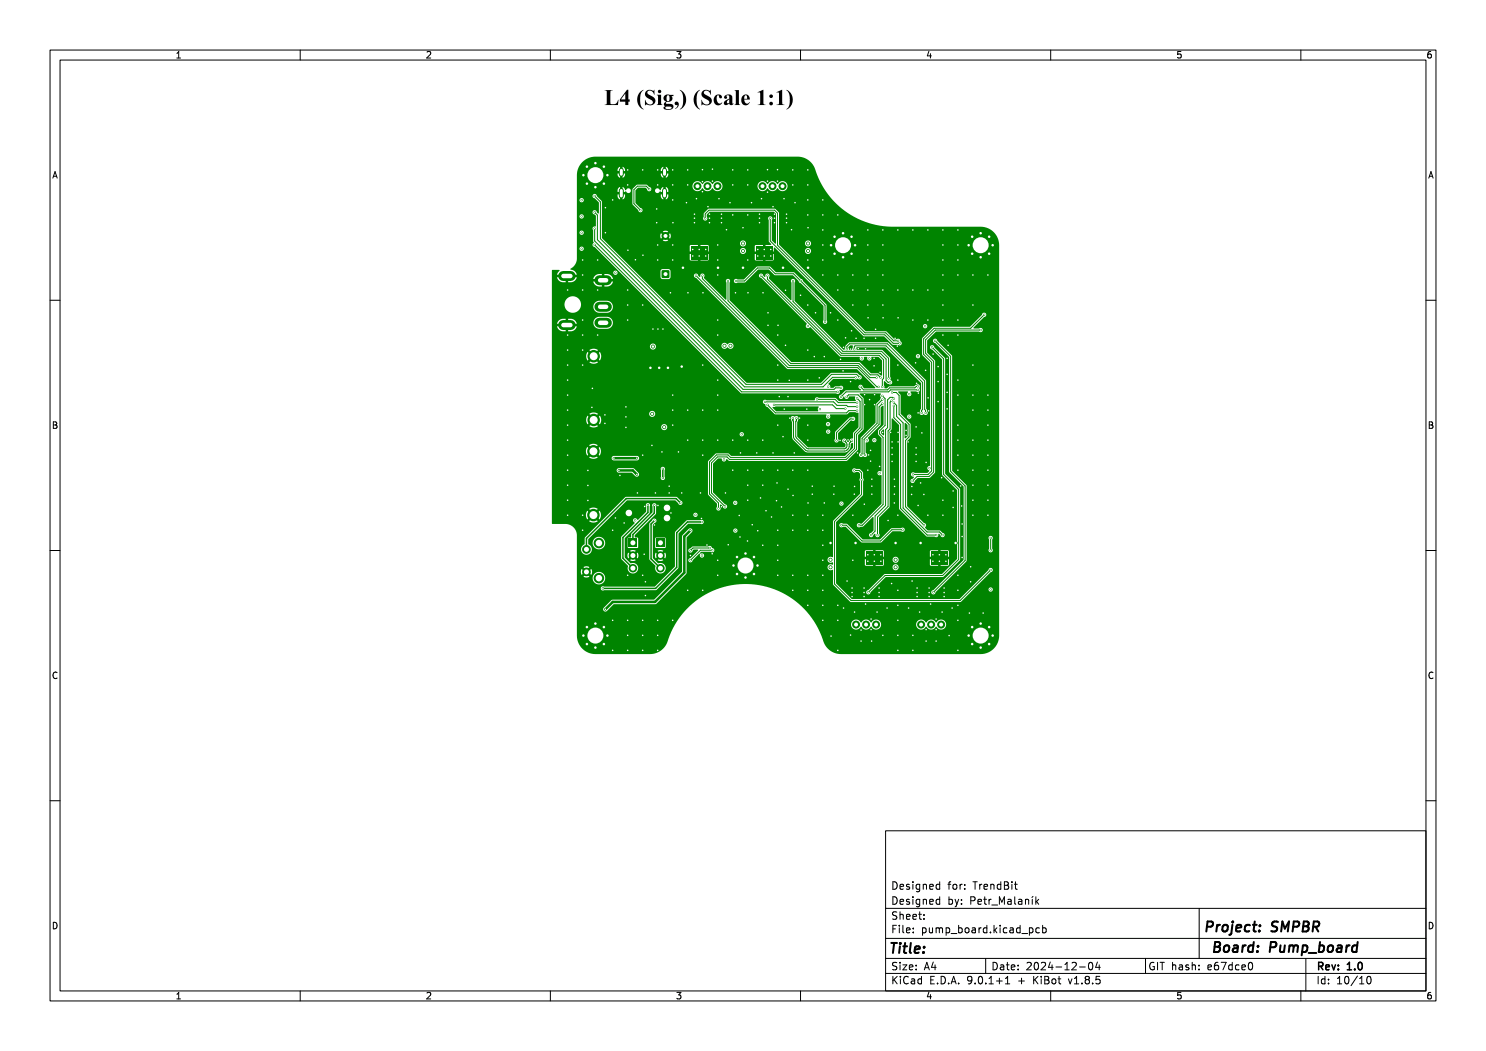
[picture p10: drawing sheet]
<svg xmlns="http://www.w3.org/2000/svg" width="297mm" height="210mm" viewBox="0 0 297 210" stroke-linecap="round" stroke-linejoin="round" font-family="sans-serif">
<defs><g id="words">
<text font-size="4.3" fill="#fff" x="112.5" y="21.3">L4 (Sig,) (Scale 1:1)</text>
<g font-size="2.7" fill="#fff">
<text x="240.4" y="186.2">Project: SMPBR</text>
<text x="241.9" y="190.3">Board: Pump_board</text>
<text x="177.4" y="192.1">Title:</text>
</g>
<g font-size="2" fill="#fff">
<text x="178" y="177.8">Designed for: TrendBit</text>
<text x="178" y="180.8">Designed by: Petr_Malaník</text>
<text x="178" y="183.8">Sheet:</text>
<text x="178" y="186.5">File: pump_board.kicad_pcb</text>
<text x="178" y="193.9">Size: A4</text>
<text x="178" y="196.7">KiCad E.D.A. 9.0.1+1 + KiBot v1.8.5</text>
<text x="198" y="193.9">Date: 2024-12-04</text>
<text x="229.4" y="193.9">GIT hash: e67dce0</text>
<text x="263" y="196.7">Id: 10/10</text>
<text x="263" y="193.9">Rev: 1.0</text>
</g>
<g font-size="1.7" fill="#fff">
<text x="35" y="11.6">1</text>
<text x="85" y="11.6">2</text>
<text x="135" y="11.6">3</text>
<text x="185" y="11.6">4</text>
<text x="235" y="11.6">5</text>
<text x="285" y="11.6">6</text>
<text x="10.5" y="35.6">A</text>
<text x="285.5" y="35.6">A</text>
<text x="10.5" y="85.6">B</text>
<text x="285.5" y="85.6">B</text>
<text x="10.5" y="135.7">C</text>
<text x="285.5" y="135.7">C</text>
<text x="10.5" y="185.6">D</text>
<text x="285.5" y="185.6">D</text>
<text x="35" y="199.7">1</text>
<text x="85" y="199.7">2</text>
<text x="135" y="199.7">3</text>
<text x="185" y="199.7">4</text>
<text x="235" y="199.7">5</text>
<text x="285" y="199.7">6</text>
</g>
</g></defs>
<g fill="#008400">
<circle cx="171.1" cy="124.8" r=".8"/>
<circle cx="173.1" cy="124.8" r=".8"/>
<circle cx="175.1" cy="124.8" r=".8"/>
<circle cx="156.4" cy="37.2" r=".8"/>
<circle cx="154.4" cy="37.2" r=".8"/>
<circle cx="152.4" cy="37.2" r=".8"/>
<circle cx="119.7" cy="115.5" r="1.05"/>
<circle cx="119.7" cy="108.5" r="1.05"/>
<circle cx="117.2" cy="114.3" r=".87"/>
<circle cx="117.2" cy="109.8" r=".87"/>
<circle cx="116.6" cy="127" r=".4"/>
<circle cx="117.3" cy="125.3" r=".4"/>
<circle cx="117.3" cy="128.7" r=".4"/>
<circle cx="119" cy="124.6" r=".4"/>
<circle cx="119" cy="127" r="3.2"/>
<circle cx="119" cy="129.4" r=".4"/>
<circle cx="120.7" cy="125.3" r=".4"/>
<circle cx="120.7" cy="128.7" r=".4"/>
<circle cx="121.4" cy="127" r=".4"/>
<circle cx="151.4" cy="51.2" r=".32"/>
<circle cx="152.8" cy="51.2" r=".32"/>
<circle cx="154" cy="51.2" r=".32"/>
<circle cx="151.4" cy="49.8" r=".31"/>
<circle cx="152.8" cy="49.8" r=".32"/>
<circle cx="154" cy="49.8" r=".32"/>
<circle cx="143.4" cy="37.2" r=".8"/>
<circle cx="141.4" cy="37.2" r=".8"/>
<circle cx="139.4" cy="37.2" r=".8"/>
<circle cx="118.6" cy="90.2" r="1.25"/>
<circle cx="118.6" cy="102.9" r="1.25"/>
<circle cx="193.6" cy="49" r=".4"/>
<circle cx="194.3" cy="47.3" r=".4"/>
<circle cx="194.3" cy="50.7" r=".4"/>
<circle cx="196" cy="46.6" r=".4"/>
<circle cx="196" cy="49" r="3.2"/>
<circle cx="196" cy="51.4" r=".4"/>
<circle cx="197.7" cy="47.3" r=".4"/>
<circle cx="197.7" cy="50.7" r=".4"/>
<circle cx="198.4" cy="49" r=".4"/>
<circle cx="126.5" cy="111" r=".85"/>
<circle cx="126.5" cy="113.5" r=".85"/>
</g>
<g fill="#008400">
<path d="M151.1 49.2h3.3v2.6h-3.3z" fill-rule="evenodd"/>
<path d="M125.6 107.6h1.7v1.7h-1.7z" fill-rule="evenodd"/>
</g>
<path d="M112.6 55.2h1.5M119.8 56h1.5M112.6 64.9h1.5M119.8 64.5h1.5M119.8 61.3h1.5" fill="none" stroke="#008400" stroke-width="2"/>
<g fill="#008400">
<circle cx="166.1" cy="49" r=".4"/>
<circle cx="166.8" cy="47.3" r=".4"/>
<circle cx="166.8" cy="50.7" r=".4"/>
<circle cx="168.5" cy="46.6" r=".4"/>
<circle cx="168.5" cy="49" r="3.2"/>
<circle cx="168.5" cy="51.4" r=".4"/>
<circle cx="170.2" cy="47.3" r=".4"/>
<circle cx="170.2" cy="50.7" r=".4"/>
<circle cx="170.9" cy="49" r=".4"/>
<circle cx="184.1" cy="124.8" r=".8"/>
<circle cx="186.1" cy="124.8" r=".8"/>
<circle cx="188.1" cy="124.8" r=".8"/>
<circle cx="118.7" cy="71.2" r="1.25"/>
<circle cx="118.7" cy="83.9" r="1.25"/>
</g>
<path d="M124.2 34v.8M124.2 38.1v1.1M132.8 34v.8M132.8 38.1v1.1" fill="none" stroke="#008400" stroke-width="1"/>
<g fill="#008400">
<circle cx="193.6" cy="127" r=".4"/>
<circle cx="194.3" cy="125.3" r=".4"/>
<circle cx="194.3" cy="128.7" r=".4"/>
<circle cx="196" cy="124.6" r=".4"/>
<circle cx="196" cy="127" r="3.2"/>
<circle cx="196" cy="129.4" r=".4"/>
<circle cx="197.7" cy="125.3" r=".4"/>
<circle cx="197.7" cy="128.7" r=".4"/>
<circle cx="198.4" cy="127" r=".4"/>
<circle cx="146.6" cy="113" r=".4"/>
<circle cx="147.3" cy="111.3" r=".4"/>
<circle cx="147.3" cy="114.7" r=".4"/>
<circle cx="149" cy="110.6" r=".4"/>
<circle cx="149" cy="113" r="3.2"/>
<circle cx="149" cy="115.4" r=".4"/>
<circle cx="150.7" cy="111.3" r=".4"/>
<circle cx="150.7" cy="114.7" r=".4"/>
<circle cx="151.4" cy="113" r=".4"/>
<circle cx="132" cy="111" r=".85"/>
<circle cx="132" cy="113.5" r=".85"/>
<circle cx="189" cy="110.9" r=".31"/>
<circle cx="187.7" cy="110.9" r=".32"/>
<circle cx="186.5" cy="110.9" r=".32"/>
<circle cx="189" cy="112.1" r=".31"/>
<circle cx="187.8" cy="112.1" r=".32"/>
<circle cx="186.5" cy="112.1" r=".32"/>
<circle cx="138.4" cy="51.2" r=".31"/>
<circle cx="139.7" cy="51.2" r=".32"/>
<circle cx="141" cy="51.2" r=".32"/>
<circle cx="138.4" cy="49.8" r=".31"/>
<circle cx="139.8" cy="49.8" r=".32"/>
<circle cx="141" cy="49.8" r=".31"/>
<circle cx="133" cy="47.1" r=".8"/>
<circle cx="116.6" cy="35" r=".4"/>
<circle cx="117.3" cy="33.3" r=".4"/>
<circle cx="117.3" cy="36.7" r=".4"/>
<circle cx="119" cy="32.6" r=".4"/>
<circle cx="119" cy="35" r="3.2"/>
<circle cx="119" cy="37.4" r=".4"/>
<circle cx="120.7" cy="33.3" r=".4"/>
<circle cx="120.7" cy="36.7" r=".4"/>
<circle cx="121.4" cy="35" r=".4"/>
<circle cx="176.1" cy="110.9" r=".32"/>
<circle cx="174.7" cy="110.9" r=".31"/>
<circle cx="173.4" cy="110.9" r=".32"/>
<circle cx="176.1" cy="112.1" r=".32"/>
<circle cx="174.7" cy="112.1" r=".31"/>
<circle cx="173.4" cy="112.1" r=".31"/>
<circle cx="140.3" cy="111" r=".23"/>
<circle cx="146.9" cy="100.5" r=".23"/>
<circle cx="116.2" cy="40" r=".22"/>
<circle cx="175.8" cy="94.5" r=".22"/>
<circle cx="185.8" cy="93.6" r=".22"/>
<circle cx="147" cy="106" r=".23"/>
<circle cx="183.5" cy="71.2" r=".23"/>
<circle cx="168.2" cy="100.6" r=".23"/>
<circle cx="168.2" cy="104.9" r=".23"/>
<circle cx="148.3" cy="86.8" r=".22"/>
<circle cx="165.5" cy="83.2" r=".23"/>
<circle cx="116.2" cy="43.2" r=".22"/>
<circle cx="163.9" cy="81.8" r=".22"/>
<circle cx="180.4" cy="105.8" r=".22"/>
<circle cx="173.7" cy="71.6" r=".22"/>
<circle cx="165.5" cy="77.2" r=".23"/>
<circle cx="147.1" cy="56.2" r=".23"/>
<circle cx="126.9" cy="104" r=".23"/>
<circle cx="173.2" cy="88" r=".22"/>
<circle cx="116.2" cy="49.7" r=".22"/>
<circle cx="198" cy="107.5" r=".23"/>
<circle cx="116.2" cy="46.5" r=".22"/>
<circle cx="184.9" cy="65.2" r=".23"/>
<circle cx="160" cy="56.2" r=".23"/>
<circle cx="139" cy="102.9" r=".22"/>
<circle cx="198" cy="110" r=".23"/>
<circle cx="164.9" cy="64.3" r=".22"/>
<circle cx="161.5" cy="65.2" r=".23"/>
<circle cx="181.7" cy="83.2" r=".23"/>
<circle cx="165.5" cy="84.7" r=".23"/>
<circle cx="181.7" cy="78.7" r=".23"/>
<circle cx="144.7" cy="91.8" r=".23"/>
<circle cx="113.4" cy="70" r=".23"/>
<circle cx="170.5" cy="57.9" r=".23"/>
<circle cx="178.9" cy="67.6" r=".23"/>
<circle cx="113.4" cy="103" r=".23"/>
<circle cx="122.4" cy="130" r=".22"/>
<circle cx="137.5" cy="117.9" r=".23"/>
<circle cx="152.2" cy="39.7" r=".22"/>
<circle cx="145.5" cy="108.8" r=".22"/>
<circle cx="167.5" cy="123.9" r=".23"/>
<circle cx="131.5" cy="101" r=".23"/>
<circle cx="161.5" cy="75.9" r=".23"/>
<circle cx="156.7" cy="39.7" r=".23"/>
<circle cx="179.5" cy="63.5" r=".23"/>
<circle cx="191.5" cy="78.9" r=".23"/>
<circle cx="188.5" cy="66.9" r=".23"/>
<circle cx="125.4" cy="127" r=".22"/>
<circle cx="176.5" cy="63.5" r=".23"/>
<circle cx="113.4" cy="73" r=".23"/>
<circle cx="134.5" cy="44.5" r=".23"/>
<circle cx="178.3" cy="89.5" r=".23"/>
<circle cx="116.4" cy="58" r=".22"/>
<circle cx="176.5" cy="51.9" r=".23"/>
<circle cx="172.7" cy="119.2" r=".22"/>
<circle cx="118.4" cy="77.6" r=".23"/>
<circle cx="148" cy="90.5" r=".22"/>
<circle cx="116.4" cy="70" r=".22"/>
<circle cx="131.5" cy="49" r=".23"/>
<circle cx="124.8" cy="104.5" r=".23"/>
<circle cx="183.3" cy="117.5" r=".22"/>
<circle cx="178.8" cy="97.2" r=".23"/>
<circle cx="149.4" cy="108.1" r=".22"/>
<circle cx="113.4" cy="91" r=".23"/>
<circle cx="169" cy="67.5" r=".22"/>
<circle cx="161.5" cy="51.9" r=".23"/>
<circle cx="134" cy="58.5" r=".23"/>
<circle cx="179.5" cy="129.9" r=".23"/>
<circle cx="113.4" cy="88" r=".22"/>
<circle cx="150.2" cy="40.5" r=".23"/>
<circle cx="172.8" cy="100.7" r=".23"/>
<circle cx="137.5" cy="58.5" r=".23"/>
<circle cx="171.1" cy="67.6" r=".23"/>
<circle cx="197.5" cy="90.9" r=".23"/>
<circle cx="125.1" cy="85.4" r=".23"/>
<circle cx="185.7" cy="118.4" r=".23"/>
<circle cx="183.1" cy="89.5" r=".23"/>
<circle cx="144.2" cy="101.2" r=".23"/>
<circle cx="172.7" cy="117.5" r=".22"/>
<circle cx="185.7" cy="119.2" r=".22"/>
<circle cx="154.5" cy="90.5" r=".22"/>
<circle cx="146.5" cy="42.9" r=".23"/>
<circle cx="185.5" cy="79.5" r=".23"/>
<circle cx="164.5" cy="39.9" r=".23"/>
<circle cx="189.5" cy="69" r=".23"/>
<circle cx="185.5" cy="102.9" r=".23"/>
<circle cx="128.4" cy="124" r=".22"/>
<circle cx="143.7" cy="39.7" r=".22"/>
<circle cx="167.5" cy="57.9" r=".23"/>
<circle cx="138" cy="111" r=".23"/>
<circle cx="179.5" cy="102.9" r=".23"/>
<circle cx="153.5" cy="65" r=".23"/>
<circle cx="113.4" cy="85" r=".22"/>
<circle cx="141.8" cy="43.6" r=".22"/>
<circle cx="174.1" cy="125.8" r=".22"/>
<circle cx="143.5" cy="66.9" r=".23"/>
<circle cx="161.5" cy="36.9" r=".23"/>
<circle cx="148.5" cy="53.5" r=".4"/>
<circle cx="197.5" cy="99.9" r=".23"/>
<circle cx="187.5" cy="73.3" r=".23"/>
<circle cx="140.5" cy="81.9" r=".23"/>
<circle cx="191.5" cy="63.9" r=".23"/>
<circle cx="127" cy="51.9" r=".23"/>
<circle cx="116.4" cy="103" r=".22"/>
<circle cx="137.5" cy="81.9" r=".23"/>
<circle cx="194.5" cy="90.9" r=".23"/>
<circle cx="175.9" cy="74.4" r=".22"/>
<circle cx="164.7" cy="100.5" r=".22"/>
<circle cx="170.5" cy="111.9" r=".23"/>
<circle cx="136.2" cy="98.5" r=".23"/>
<circle cx="138.8" cy="44.5" r=".23"/>
<circle cx="116.4" cy="67" r=".22"/>
<circle cx="149.5" cy="58.5" r=".23"/>
<circle cx="125.4" cy="37" r=".22"/>
<circle cx="129" cy="116.2" r=".23"/>
<circle cx="192.3" cy="107.2" r=".22"/>
<circle cx="173.6" cy="90.9" r=".23"/>
<circle cx="171" cy="108.5" r=".4"/>
<circle cx="179.5" cy="123.9" r=".23"/>
<circle cx="194.5" cy="78.9" r=".23"/>
<circle cx="143.5" cy="75.9" r=".23"/>
<circle cx="141.3" cy="108.9" r=".23"/>
<circle cx="157.5" cy="79.3" r=".23"/>
<circle cx="193.8" cy="122.5" r=".23"/>
<circle cx="140.4" cy="38.3" r=".22"/>
<circle cx="134.5" cy="39.9" r=".23"/>
<circle cx="117.5" cy="97" r=".22"/>
<circle cx="137.5" cy="87.9" r=".23"/>
<circle cx="183.5" cy="78.6" r=".23"/>
<circle cx="191.5" cy="87.9" r=".23"/>
<circle cx="197.5" cy="102.9" r=".23"/>
<circle cx="179.4" cy="46" r=".23"/>
<circle cx="183.1" cy="90.8" r=".22"/>
<circle cx="138.8" cy="43.6" r=".22"/>
<circle cx="131.5" cy="33.9" r=".23"/>
<circle cx="152.5" cy="58.5" r=".23"/>
<circle cx="156.5" cy="87.2" r=".23"/>
<circle cx="155.5" cy="111.9" r=".23"/>
<circle cx="194.5" cy="60.9" r=".23"/>
<circle cx="178.2" cy="116.6" r=".22"/>
<circle cx="157.2" cy="43.6" r=".22"/>
<circle cx="130.8" cy="104.9" r=".23"/>
<circle cx="185" cy="74" r=".22"/>
<circle cx="192.3" cy="104.7" r=".22"/>
<circle cx="164.5" cy="46" r=".23"/>
<circle cx="128.4" cy="127" r=".22"/>
<circle cx="140.5" cy="117.9" r=".23"/>
<circle cx="116.4" cy="73" r=".22"/>
<circle cx="194.5" cy="72.9" r=".23"/>
<circle cx="174.8" cy="78.8" r=".22"/>
<circle cx="141.8" cy="42.8" r=".22"/>
<circle cx="174.2" cy="97.2" r=".22"/>
<circle cx="151.4" cy="106.1" r=".23"/>
<circle cx="191.5" cy="90.9" r=".23"/>
<circle cx="170.7" cy="98.8" r=".22"/>
<circle cx="125.1" cy="83.3" r=".23"/>
<circle cx="191.5" cy="66.9" r=".23"/>
<circle cx="143.5" cy="81.9" r=".23"/>
<circle cx="179.5" cy="117.9" r=".23"/>
<circle cx="167.5" cy="120.9" r=".23"/>
<circle cx="155.5" cy="66.9" r=".23"/>
<circle cx="152.5" cy="108.9" r=".23"/>
<circle cx="144.2" cy="44.5" r=".23"/>
<circle cx="184.2" cy="86.5" r=".23"/>
<circle cx="192.2" cy="101.1" r=".23"/>
<circle cx="172.1" cy="125.9" r=".23"/>
<circle cx="191.5" cy="51.9" r=".23"/>
<circle cx="142.3" cy="110.7" r=".22"/>
<circle cx="197.5" cy="93.9" r=".23"/>
<circle cx="162.4" cy="97.1" r=".23"/>
<circle cx="161.5" cy="33.9" r=".23"/>
<circle cx="181.1" cy="87" r=".23"/>
<circle cx="139.2" cy="39.7" r=".22"/>
<circle cx="173" cy="69.7" r=".22"/>
<circle cx="128.4" cy="91" r=".22"/>
<circle cx="151.3" cy="90.5" r=".23"/>
<circle cx="156.7" cy="81.7" r=".23"/>
<circle cx="194.5" cy="102.9" r=".23"/>
<circle cx="167.5" cy="129.9" r=".23"/>
<circle cx="153.4" cy="33.9" r=".22"/>
<circle cx="181.6" cy="121.5" r=".22"/>
<circle cx="128.4" cy="130" r=".22"/>
<circle cx="134.5" cy="33.9" r=".23"/>
<circle cx="176.5" cy="54.9" r=".23"/>
<circle cx="179.5" cy="75.9" r=".23"/>
<circle cx="128.4" cy="61" r=".22"/>
<circle cx="151.8" cy="43.6" r=".23"/>
<circle cx="197.5" cy="81.9" r=".23"/>
<circle cx="176.5" cy="126.9" r=".23"/>
<circle cx="154.8" cy="44.5" r=".23"/>
<circle cx="173.5" cy="60.9" r=".23"/>
<circle cx="169.3" cy="116.1" r=".22"/>
<circle cx="191.5" cy="49" r=".23"/>
<circle cx="157" cy="69" r=".22"/>
<circle cx="190.5" cy="98.1" r=".22"/>
<circle cx="170.3" cy="117.5" r=".22"/>
<circle cx="174.3" cy="98.8" r=".22"/>
<circle cx="157" cy="58" r=".22"/>
<circle cx="169.5" cy="87.9" r=".23"/>
<circle cx="149.5" cy="96.9" r=".23"/>
<circle cx="188.2" cy="95.4" r=".22"/>
<circle cx="125.4" cy="61" r=".22"/>
<circle cx="116.4" cy="106" r=".22"/>
<circle cx="170.3" cy="118.4" r=".23"/>
<circle cx="149.5" cy="93.9" r=".23"/>
<circle cx="150.3" cy="104.9" r=".23"/>
<circle cx="175.7" cy="119.2" r=".22"/>
<circle cx="181.5" cy="88.3" r=".23"/>
<circle cx="116.4" cy="52" r=".22"/>
<circle cx="188.5" cy="54.9" r=".23"/>
<circle cx="134.5" cy="78.9" r=".23"/>
<circle cx="143.5" cy="51.9" r=".23"/>
<circle cx="161.2" cy="81.8" r=".23"/>
<circle cx="185.7" cy="117.5" r=".22"/>
<circle cx="140.4" cy="36.3" r=".22"/>
<circle cx="166.7" cy="98.8" r=".22"/>
<circle cx="125.4" cy="130" r=".22"/>
<circle cx="188.7" cy="117.5" r=".22"/>
<circle cx="161.5" cy="60.9" r=".23"/>
<circle cx="155.3" cy="96.5" r=".23"/>
<circle cx="183.5" cy="101" r=".23"/>
<circle cx="161.5" cy="102.9" r=".23"/>
<circle cx="194.5" cy="93.9" r=".23"/>
<circle cx="113.4" cy="67" r=".23"/>
<circle cx="183.5" cy="82.5" r=".23"/>
<circle cx="176.4" cy="49" r=".23"/>
<circle cx="154.8" cy="43.6" r=".22"/>
<circle cx="174" cy="92.2" r=".23"/>
<circle cx="187.1" cy="128.1" r=".23"/>
<circle cx="158.5" cy="33.9" r=".23"/>
<circle cx="134.5" cy="84.9" r=".23"/>
<circle cx="170.8" cy="122.3" r=".23"/>
<circle cx="122.4" cy="106" r=".22"/>
<circle cx="194" cy="116.2" r=".22"/>
<circle cx="191.5" cy="120.9" r=".23"/>
<circle cx="173.5" cy="45.9" r=".23"/>
<circle cx="157.2" cy="44.5" r=".22"/>
<circle cx="113.4" cy="58" r=".22"/>
<circle cx="116.4" cy="64" r=".22"/>
<circle cx="134.5" cy="123.9" r=".23"/>
<circle cx="191.5" cy="46" r=".23"/>
<circle cx="191.5" cy="93.9" r=".23"/>
<circle cx="173" cy="120.7" r=".22"/>
<circle cx="191.5" cy="117.9" r=".23"/>
<circle cx="158.5" cy="117.9" r=".23"/>
<circle cx="163" cy="62.5" r=".23"/>
<circle cx="163.8" cy="75.5" r=".22"/>
<circle cx="166.1" cy="127.1" r=".23"/>
<circle cx="138.8" cy="42.8" r=".22"/>
<circle cx="141.8" cy="44.5" r=".23"/>
<circle cx="146.5" cy="93.9" r=".23"/>
<circle cx="197.5" cy="87.9" r=".23"/>
<circle cx="158.5" cy="102.9" r=".23"/>
<circle cx="168.6" cy="69.4" r=".23"/>
<circle cx="132.5" cy="65.8" r=".22"/>
<circle cx="197.5" cy="96.9" r=".23"/>
<circle cx="131.5" cy="123.9" r=".23"/>
<circle cx="170.5" cy="54.9" r=".23"/>
<circle cx="179.5" cy="72.9" r=".23"/>
<circle cx="153.1" cy="102.1" r=".22"/>
<circle cx="113.4" cy="100" r=".23"/>
<circle cx="143.5" cy="111.9" r=".23"/>
<circle cx="172.8" cy="78.8" r=".22"/>
<circle cx="161.5" cy="84.9" r=".23"/>
<circle cx="191.5" cy="75.9" r=".23"/>
<circle cx="133.5" cy="73.5" r=".4"/>
<circle cx="183.3" cy="118.4" r=".23"/>
<circle cx="178.8" cy="100.5" r=".23"/>
<circle cx="189.3" cy="74.8" r=".22"/>
<circle cx="192.3" cy="111.4" r=".22"/>
<circle cx="130.5" cy="65.8" r=".22"/>
<circle cx="149.5" cy="37" r=".23"/>
<circle cx="194.5" cy="81.9" r=".23"/>
<circle cx="194.5" cy="99.9" r=".23"/>
<circle cx="117.5" cy="100" r=".22"/>
<circle cx="143.5" cy="78.9" r=".23"/>
<circle cx="146.5" cy="33.9" r=".23"/>
<circle cx="185.1" cy="128.1" r=".23"/>
<circle cx="174.2" cy="128.1" r=".23"/>
<circle cx="125.4" cy="34" r=".22"/>
<circle cx="134.5" cy="81.9" r=".23"/>
<circle cx="174.8" cy="80.9" r=".23"/>
<circle cx="131.5" cy="51.9" r=".23"/>
<circle cx="188.3" cy="122.3" r=".23"/>
<circle cx="147" cy="58.5" r=".23"/>
<circle cx="191.5" cy="123.9" r=".23"/>
<circle cx="132.3" cy="90.3" r=".22"/>
<circle cx="113.4" cy="79" r=".23"/>
<circle cx="184" cy="96.5" r=".22"/>
<circle cx="170" cy="126.9" r=".22"/>
<circle cx="153.4" cy="36.2" r=".23"/>
<circle cx="194" cy="113.2" r=".22"/>
<circle cx="161.5" cy="42.9" r=".23"/>
<circle cx="158.5" cy="36.9" r=".23"/>
<circle cx="137.2" cy="40.5" r=".22"/>
<circle cx="116.4" cy="55" r=".22"/>
<circle cx="164.5" cy="123.9" r=".23"/>
<circle cx="125.4" cy="115" r=".22"/>
<circle cx="158.5" cy="99" r=".23"/>
<circle cx="155.5" cy="93.9" r=".23"/>
<circle cx="187.1" cy="125.8" r=".22"/>
<circle cx="188.5" cy="49" r=".23"/>
<circle cx="131" cy="98.5" r=".23"/>
<circle cx="191.5" cy="114.9" r=".23"/>
<circle cx="173.5" cy="48.9" r=".23"/>
<circle cx="117.5" cy="94" r=".22"/>
<circle cx="188.5" cy="102.9" r=".23"/>
<circle cx="161.5" cy="69.9" r=".23"/>
<circle cx="136.2" cy="73.3" r=".4"/>
<circle cx="164.5" cy="54.9" r=".23"/>
<circle cx="127.4" cy="98.5" r=".23"/>
<circle cx="134.1" cy="102.5" r=".23"/>
<circle cx="174.7" cy="73.1" r=".23"/>
<circle cx="147.8" cy="103" r=".22"/>
<circle cx="174.7" cy="71.6" r=".23"/>
<circle cx="182.5" cy="126.9" r=".23"/>
<circle cx="164.5" cy="117.9" r=".23"/>
<circle cx="186.5" cy="70.7" r=".23"/>
<circle cx="176.4" cy="46" r=".23"/>
<circle cx="194.5" cy="54.9" r=".23"/>
<circle cx="183.3" cy="119.2" r=".22"/>
<circle cx="164.5" cy="120.9" r=".23"/>
<circle cx="145.2" cy="45.9" r=".22"/>
<circle cx="155.5" cy="84.9" r=".23"/>
<circle cx="152" cy="99.5" r=".22"/>
<circle cx="155.7" cy="79.3" r=".23"/>
<circle cx="173.5" cy="57.9" r=".23"/>
<circle cx="140.5" cy="90.9" r=".23"/>
<circle cx="140.2" cy="103.6" r=".23"/>
<circle cx="178.3" cy="92.2" r=".22"/>
<circle cx="142.4" cy="33.8" r=".23"/>
<circle cx="184.7" cy="98.8" r=".22"/>
<circle cx="188.5" cy="46" r=".23"/>
<circle cx="159.8" cy="83.6" r=".22"/>
<circle cx="122.4" cy="40" r=".23"/>
<circle cx="120.9" cy="82.9" r=".23"/>
<circle cx="161.5" cy="39.9" r=".23"/>
<circle cx="174.1" cy="123.7" r=".22"/>
<circle cx="119.4" cy="58" r=".22"/>
<circle cx="151.8" cy="42.8" r=".23"/>
<circle cx="143.5" cy="87.9" r=".23"/>
<circle cx="155.2" cy="100" r=".22"/>
<circle cx="173.8" cy="79.8" r=".23"/>
<circle cx="179.5" cy="126.9" r=".23"/>
<circle cx="188.5" cy="63.9" r=".23"/>
<circle cx="188.5" cy="60.9" r=".23"/>
<circle cx="135.6" cy="90.3" r=".22"/>
<circle cx="189.3" cy="71.6" r=".22"/>
<circle cx="167.5" cy="42.9" r=".23"/>
<circle cx="140.5" cy="72.9" r=".23"/>
<circle cx="120.9" cy="84.6" r=".23"/>
<circle cx="131.5" cy="126.9" r=".23"/>
<circle cx="184" cy="108.5" r=".4"/>
<circle cx="168" cy="71.8" r=".22"/>
<circle cx="172.1" cy="128.1" r=".23"/>
<circle cx="158.9" cy="40.5" r=".22"/>
<circle cx="179" cy="108.5" r=".4"/>
<circle cx="113.4" cy="97" r=".23"/>
<circle cx="113.4" cy="82" r=".23"/>
<circle cx="185.5" cy="63.9" r=".23"/>
<circle cx="183" cy="72.5" r=".22"/>
<circle cx="143.5" cy="53.5" r=".4"/>
<circle cx="183.1" cy="92.2" r=".22"/>
<circle cx="152.5" cy="93.9" r=".23"/>
<circle cx="154.8" cy="42.8" r=".23"/>
<circle cx="178.3" cy="90.8" r=".22"/>
<circle cx="187.1" cy="123.7" r=".23"/>
<circle cx="155.4" cy="33.9" r=".22"/>
<circle cx="144.2" cy="42.8" r=".23"/>
<circle cx="161.5" cy="114.9" r=".23"/>
<circle cx="143.5" cy="48.9" r=".23"/>
<circle cx="155.5" cy="65" r=".23"/>
<circle cx="182.5" cy="129.9" r=".23"/>
<circle cx="157.8" cy="83.6" r=".23"/>
<circle cx="161.5" cy="117.9" r=".23"/>
<circle cx="140.4" cy="33.9" r=".22"/>
<circle cx="131.2" cy="44.5" r=".23"/>
<circle cx="179.4" cy="69.1" r=".22"/>
<circle cx="128.5" cy="51" r=".23"/>
<circle cx="188.5" cy="51.9" r=".23"/>
<circle cx="134.5" cy="48.9" r=".23"/>
<circle cx="194.5" cy="87.9" r=".23"/>
<circle cx="122.4" cy="124" r=".22"/>
<circle cx="155.4" cy="36.2" r=".23"/>
<circle cx="166" cy="62.5" r=".23"/>
<circle cx="162.8" cy="71.2" r=".22"/>
<circle cx="177.3" cy="121.5" r=".22"/>
<circle cx="181.1" cy="86" r=".23"/>
<circle cx="152.5" cy="87.9" r=".23"/>
<circle cx="164.5" cy="51.9" r=".23"/>
<circle cx="197.5" cy="84.9" r=".23"/>
<circle cx="183.8" cy="122.3" r=".23"/>
<circle cx="141.5" cy="41.3" r=".22"/>
<circle cx="167.9" cy="88" r=".22"/>
<circle cx="166" cy="108.5" r=".4"/>
<circle cx="149.5" cy="42.9" r=".23"/>
<circle cx="192" cy="97.1" r=".23"/>
<circle cx="121" cy="46.5" r=".22"/>
<circle cx="178" cy="86.4" r=".22"/>
<circle cx="161.5" cy="105.9" r=".23"/>
<circle cx="176.5" cy="60.9" r=".23"/>
<circle cx="179.5" cy="120.9" r=".23"/>
<circle cx="143.5" cy="114.9" r=".23"/>
<circle cx="172.7" cy="118.4" r=".23"/>
<circle cx="178.8" cy="98.7" r=".23"/>
<circle cx="170.2" cy="66.1" r=".22"/>
<circle cx="185.6" cy="82.1" r=".23"/>
<circle cx="158.5" cy="105.9" r=".23"/>
<circle cx="128.4" cy="34" r=".22"/>
<circle cx="155.5" cy="105.9" r=".23"/>
<circle cx="189.7" cy="127" r=".23"/>
<circle cx="176.4" cy="86.4" r=".22"/>
<circle cx="153.4" cy="38.4" r=".23"/>
<circle cx="172.7" cy="67.6" r=".23"/>
<circle cx="185.4" cy="46" r=".23"/>
<circle cx="191" cy="108.5" r=".4"/>
<circle cx="175.7" cy="118.4" r=".23"/>
<circle cx="129" cy="119" r=".23"/>
<circle cx="179.5" cy="86.4" r=".23"/>
<circle cx="155.5" cy="75.9" r=".23"/>
<circle cx="191.5" cy="129.9" r=".23"/>
<circle cx="164.5" cy="49" r=".23"/>
<circle cx="133.8" cy="97.1" r=".23"/>
<circle cx="125.4" cy="58" r=".22"/>
<circle cx="182.5" cy="63.9" r=".23"/>
<circle cx="167.5" cy="54.9" r=".23"/>
<circle cx="171.4" cy="90.5" r=".22"/>
<circle cx="142.4" cy="36.2" r=".23"/>
<circle cx="197.5" cy="78.9" r=".23"/>
<circle cx="161.5" cy="120.9" r=".23"/>
<circle cx="131.5" cy="65.7" r=".23"/>
<circle cx="178.3" cy="88.3" r=".23"/>
<circle cx="146.5" cy="87.9" r=".23"/>
<circle cx="156.2" cy="101.3" r=".23"/>
<circle cx="158.5" cy="114.9" r=".23"/>
<circle cx="134.5" cy="36.9" r=".23"/>
<circle cx="156.5" cy="53.5" r=".4"/>
<circle cx="178.8" cy="95.7" r=".23"/>
<circle cx="154.2" cy="103.3" r=".22"/>
<circle cx="130" cy="73.5" r=".4"/>
<circle cx="191.5" cy="54.9" r=".23"/>
<circle cx="146.5" cy="37" r=".23"/>
<circle cx="128.9" cy="101.2" r=".23"/>
<circle cx="119.4" cy="67" r=".22"/>
<circle cx="158.5" cy="93.9" r=".23"/>
<circle cx="179.5" cy="88.3" r=".23"/>
<circle cx="191.5" cy="84.9" r=".23"/>
<circle cx="182.5" cy="57.9" r=".23"/>
<circle cx="164.5" cy="105.9" r=".23"/>
<circle cx="131.2" cy="41.8" r=".22"/>
<circle cx="131.5" cy="36.9" r=".23"/>
<circle cx="188.7" cy="119.2" r=".22"/>
<circle cx="197.5" cy="54.9" r=".23"/>
<circle cx="125.1" cy="81.3" r=".23"/>
<circle cx="153.5" cy="62.5" r=".23"/>
<circle cx="183.2" cy="76.6" r=".23"/>
<circle cx="175.7" cy="117.5" r=".22"/>
<circle cx="190.5" cy="101.4" r=".22"/>
<circle cx="155.5" cy="108.9" r=".23"/>
<circle cx="174.3" cy="95.8" r=".22"/>
<circle cx="170.3" cy="119.2" r=".22"/>
<circle cx="189.3" cy="78.4" r=".22"/>
<circle cx="149.5" cy="87.9" r=".23"/>
<circle cx="196.5" cy="122.5" r=".23"/>
<circle cx="125.4" cy="64" r=".22"/>
<circle cx="148.5" cy="45.5" r=".22"/>
<circle cx="170.5" cy="102.9" r=".23"/>
<circle cx="145" cy="98.5" r=".23"/>
<circle cx="185.1" cy="125.8" r=".22"/>
<circle cx="151.8" cy="44.5" r=".23"/>
<circle cx="136.5" cy="53.5" r=".4"/>
<circle cx="158.2" cy="45.9" r=".22"/>
<circle cx="119.4" cy="52" r=".22"/>
<circle cx="140.5" cy="87.9" r=".23"/>
<circle cx="140" cy="98.5" r=".23"/>
<circle cx="177.5" cy="104" r=".23"/>
<circle cx="125.4" cy="124" r=".22"/>
<circle cx="183.1" cy="85.3" r=".23"/>
<circle cx="118.3" cy="81.4" r=".23"/>
<circle cx="189.3" cy="81.7" r=".22"/>
<circle cx="190.3" cy="121.5" r=".22"/>
<circle cx="170" cy="69.8" r=".22"/>
<circle cx="188.7" cy="118.4" r=".23"/>
<circle cx="137.5" cy="33.9" r=".23"/>
<circle cx="168.6" cy="121.5" r=".22"/>
<circle cx="113.4" cy="76" r=".23"/>
<circle cx="162.4" cy="98.7" r=".23"/>
<circle cx="164.5" cy="108.9" r=".23"/>
<circle cx="144.2" cy="43.6" r=".23"/>
<circle cx="174" cy="90" r=".23"/>
<circle cx="185.5" cy="57.9" r=".23"/>
<circle cx="155.5" cy="72.9" r=".23"/>
<circle cx="176.5" cy="57.9" r=".23"/>
<circle cx="134.5" cy="51.9" r=".23"/>
<circle cx="130.3" cy="89" r=".23"/>
<circle cx="161.5" cy="100.5" r=".23"/>
<circle cx="188.5" cy="99.9" r=".23"/>
<circle cx="179.5" cy="57.9" r=".23"/>
<circle cx="149.5" cy="33.9" r=".23"/>
<circle cx="164.5" cy="111.9" r=".23"/>
<circle cx="168.5" cy="74.1" r=".23"/>
<circle cx="123" cy="103.5" r=".23"/>
<circle cx="131.7" cy="73.5" r=".4"/>
<circle cx="182.4" cy="46" r=".23"/>
<circle cx="175.8" cy="93.2" r=".23"/>
<circle cx="157.8" cy="76" r=".23"/>
<circle cx="161.5" cy="87.9" r=".23"/>
<circle cx="175.3" cy="122.3" r=".23"/>
<circle cx="164.5" cy="114.9" r=".23"/>
<circle cx="152.5" cy="96.9" r=".23"/>
<circle cx="182.2" cy="98.8" r=".22"/>
<circle cx="158.8" cy="90.5" r=".22"/>
<circle cx="143.5" cy="54.9" r=".23"/>
<circle cx="187.5" cy="80.3" r=".22"/>
<circle cx="157.2" cy="42.8" r=".22"/>
<circle cx="171.6" cy="69.6" r=".22"/>
<circle cx="113.4" cy="94" r=".23"/>
<circle cx="140.5" cy="58.5" r=".23"/>
<circle cx="157.5" cy="97.7" r=".22"/>
<circle cx="175" cy="67.6" r=".23"/>
<circle cx="182.3" cy="116.1" r=".22"/>
<circle cx="147.9" cy="107.3" r=".23"/>
<circle cx="167.5" cy="63.9" r=".23"/>
<circle cx="143.5" cy="63.9" r=".23"/>
<circle cx="170.5" cy="60.9" r=".23"/>
<circle cx="164.5" cy="102.9" r=".23"/>
<circle cx="161.5" cy="45.5" r=".22"/>
<circle cx="121" cy="41.5" r=".23"/>
<circle cx="175" cy="65.8" r=".22"/>
<circle cx="133.8" cy="98.5" r=".23"/>
<circle cx="149.5" cy="99.9" r=".23"/>
<circle cx="137.5" cy="36.9" r=".23"/>
<circle cx="173.5" cy="63.5" r=".23"/>
<circle cx="170" cy="76.3" r=".22"/>
<circle cx="164.8" cy="71.2" r=".22"/>
<circle cx="173.5" cy="54.9" r=".23"/>
<circle cx="131.5" cy="129.9" r=".23"/>
<circle cx="123.9" cy="95" r=".23"/>
<circle cx="160" cy="59" r=".23"/>
<circle cx="172.8" cy="80.9" r=".23"/>
<circle cx="149.5" cy="51.9" r=".23"/>
<circle cx="128.8" cy="110.8" r=".22"/>
<circle cx="128.4" cy="115" r=".22"/>
<circle cx="154.5" cy="41.3" r=".22"/>
<circle cx="185.1" cy="92.4" r=".23"/>
<circle cx="187.5" cy="76.3" r=".23"/>
<circle cx="161.5" cy="53.5" r=".4"/>
<circle cx="164.5" cy="42.9" r=".23"/>
<circle cx="166.7" cy="97.1" r=".22"/>
<circle cx="170.8" cy="97.2" r=".22"/>
<circle cx="145.9" cy="40.5" r=".22"/>
<circle cx="173.5" cy="93.9" r=".23"/>
<circle cx="186" cy="120.7" r=".23"/>
<circle cx="188.5" cy="57.9" r=".23"/>
<circle cx="194.5" cy="96.9" r=".23"/>
<circle cx="155.5" cy="114.9" r=".23"/>
<circle cx="125.5" cy="50" r=".23"/>
<circle cx="161.5" cy="93.9" r=".23"/>
<circle cx="173.5" cy="51.9" r=".23"/>
<circle cx="182.3" cy="97.2" r=".22"/>
<circle cx="183.4" cy="77.2" r=".23"/>
<circle cx="172" cy="77.3" r=".23"/>
<circle cx="174.7" cy="87.9" r=".23"/>
<circle cx="165.5" cy="86.2" r=".23"/>
<circle cx="172.3" cy="71.6" r=".22"/>
<circle cx="132.8" cy="85.4" r=".4"/>
<circle cx="123" cy="54.5" r=".23"/>
<circle cx="137.9" cy="106" r=".22"/>
<circle cx="130.4" cy="82.7" r=".4"/>
<circle cx="170.7" cy="94" r=".22"/>
<circle cx="121" cy="121.8" r=".23"/>
<circle cx="172.2" cy="95.8" r=".23"/>
<circle cx="198" cy="113.9" r=".23"/>
<circle cx="167.2" cy="88" r=".22"/>
<circle cx="170.5" cy="83.7" r=".23"/>
<circle cx="161.5" cy="50.2" r=".4"/>
<circle cx="161.5" cy="48.7" r=".4"/>
<circle cx="179" cy="113.3" r=".4"/>
<circle cx="148.5" cy="48.7" r=".4"/>
<circle cx="166" cy="111.8" r=".4"/>
<circle cx="144.8" cy="69.1" r=".4"/>
<circle cx="198" cy="117.8" r=".22"/>
<circle cx="166" cy="113.3" r=".4"/>
<circle cx="179" cy="111.8" r=".4"/>
<circle cx="130.5" cy="69.2" r=".4"/>
<circle cx="148.5" cy="50.2" r=".4"/>
<circle cx="146" cy="69.1" r=".4"/>
<circle cx="132.5" cy="95.5" r=".23"/>
<circle cx="132.5" cy="93.7" r=".22"/>
<circle cx="127.3" cy="94.8" r=".23"/>
<circle cx="123.7" cy="94" r=".23"/>
<circle cx="122.7" cy="91.5" r=".22"/>
<circle cx="127.3" cy="91.5" r=".22"/>
<circle cx="129.5" cy="101" r=".23"/>
<circle cx="142.3" cy="110" r=".23"/>
<circle cx="138" cy="111.9" r=".23"/>
<circle cx="138" cy="110" r=".23"/>
<circle cx="130.8" cy="101" r=".23"/>
<circle cx="141.8" cy="109.5" r=".22"/>
<circle cx="128" cy="42" r=".22"/>
<circle cx="129.7" cy="37.8" r=".23"/>
<circle cx="168.8" cy="88" r=".22"/>
<circle cx="159.2" cy="83.6" r=".22"/>
<circle cx="158.5" cy="83.6" r=".22"/>
<circle cx="170.2" cy="88" r=".22"/>
<circle cx="184.2" cy="82.5" r=".23"/>
<circle cx="170.7" cy="69.8" r=".22"/>
<circle cx="130.8" cy="104" r=".23"/>
<circle cx="169.2" cy="69.8" r=".23"/>
<circle cx="185" cy="82.5" r=".22"/>
<circle cx="182.4" cy="96.1" r=".22"/>
<circle cx="196" cy="66" r=".22"/>
<circle cx="182.5" cy="94.8" r=".23"/>
<circle cx="196.7" cy="62.9" r=".23"/>
<circle cx="183.4" cy="77.9" r=".22"/>
<circle cx="168.1" cy="79.3" r=".23"/>
<circle cx="171.3" cy="80.4" r=".22"/>
<circle cx="163.3" cy="79.8" r=".23"/>
<circle cx="169.2" cy="79.3" r=".23"/>
<circle cx="144.9" cy="101.2" r=".23"/>
<circle cx="143.6" cy="101.6" r=".22"/>
<circle cx="171.3" cy="79.6" r=".22"/>
<circle cx="152.9" cy="80.3" r=".23"/>
<circle cx="171.3" cy="81.3" r=".22"/>
<circle cx="172.1" cy="90.9" r=".23"/>
<circle cx="176.4" cy="79.9" r=".22"/>
<circle cx="176.3" cy="80.7" r=".22"/>
<circle cx="172.9" cy="90.9" r=".23"/>
<circle cx="175.6" cy="77.3" r=".23"/>
<circle cx="139.1" cy="55.1" r=".23"/>
<circle cx="184.7" cy="105" r=".22"/>
<circle cx="178.3" cy="78.4" r=".22"/>
<circle cx="175.4" cy="106.9" r=".22"/>
<circle cx="178.2" cy="80" r=".23"/>
<circle cx="176" cy="75.5" r=".22"/>
<circle cx="145.5" cy="56.2" r=".23"/>
<circle cx="153.4" cy="55.1" r=".23"/>
<circle cx="177.9" cy="76.4" r=".22"/>
<circle cx="176.3" cy="79.1" r=".22"/>
<circle cx="171.7" cy="104.9" r=".23"/>
<circle cx="187.1" cy="106.9" r=".22"/>
<circle cx="178.7" cy="81.1" r=".22"/>
<circle cx="178.6" cy="79.7" r=".22"/>
<circle cx="174.1" cy="106.9" r=".22"/>
<circle cx="177.6" cy="75.6" r=".22"/>
<circle cx="158.5" cy="56.2" r=".23"/>
<circle cx="188.4" cy="106.9" r=".22"/>
<circle cx="178.7" cy="80.4" r=".22"/>
<circle cx="152.1" cy="55.1" r=".22"/>
<circle cx="176.3" cy="77.3" r=".23"/>
<circle cx="175.2" cy="75.4" r=".23"/>
<circle cx="140.4" cy="55.1" r=".22"/>
<circle cx="136" cy="100.5" r=".22"/>
<circle cx="120.5" cy="117.6" r=".22"/>
<circle cx="140.2" cy="104.3" r=".22"/>
<circle cx="169" cy="81.7" r=".22"/>
<circle cx="154.7" cy="80.9" r=".22"/>
<circle cx="171.3" cy="82" r=".22"/>
<circle cx="153.4" cy="80.9" r=".23"/>
<circle cx="168.1" cy="77.5" r=".23"/>
<circle cx="118.9" cy="45.7" r=".22"/>
<circle cx="171" cy="75.4" r=".23"/>
<circle cx="118.8" cy="42.4" r=".22"/>
<circle cx="171.8" cy="75.4" r=".23"/>
<circle cx="118.9" cy="39.2" r=".22"/>
<circle cx="118.8" cy="48.9" r=".22"/>
<circle cx="167.4" cy="78.3" r=".22"/>
<circle cx="179.5" cy="68.1" r=".22"/>
<circle cx="140.9" cy="43.7" r=".23"/>
<circle cx="153.9" cy="43.7" r=".22"/>
<circle cx="179.8" cy="68.6" r=".23"/>
<circle cx="173.6" cy="118.4" r=".22"/>
<circle cx="186.3" cy="69.4" r=".22"/>
<circle cx="186.9" cy="68.1" r=".23"/>
<circle cx="186.6" cy="118.3" r=".22"/>
</g>
<g fill="#008400">
<path d="M131.2 107.6h1.6v1.7h-1.6z" fill-rule="evenodd"/>
<path d="M186.1 110.2h3.3v2.6h-3.3z" fill-rule="evenodd"/>
<path d="M138.1 49.2h3.3v2.6h-3.3z" fill-rule="evenodd"/>
<path d="M132.3 54h1.4v1.5h-1.4z" fill-rule="evenodd"/>
<path d="M173.1 110.2h3.3v2.6h-3.3z" fill-rule="evenodd"/>
</g>
<g fill="none" stroke="#008400" stroke-width=".2">
<path d="M118.9 39.2l1.1 1.1v7.4l29.1 29.1h15.1l2-2h5l.6 .6M129.8 37.8l-.7-.6h-1.7l-.7 .7v2.8l1.3 1.3M118.9 45.7v2.4l29.6 29.7h18.2l.3-.3h1.1M118.9 48.9l29.3 29.4h19.2M118.9 42.4l.5 .6v4.9l29.4 29.4h15.7l1.9-1.9h4.6M139.1 55.1l18.4 18.3h13.9l3.9 3.9h.3M140.4 55.1v.6l17.3 17.3h13.8l2.4 2.5h1.3M140.9 43.6v-.9l.8-.7h13.1l.6 .6v6.4l17.5 17.5h4.1l1.6 1.6h.9M145.5 56.1v4l12.6 12.6h13.6l2.2 2.2h1.6l.5 .6M147.1 56.1h1.7l2.6-2.5h2.4l1.1 1.1h3.7l6.3 6.3v3.3M152.1 55.1l15.9 15.9h7.7l.9 .9v3.7l-.2 .3v1.4M153.4 55.1v.7l14.8 14.8h7.8l1.1 1.2v4.2l.4 .4h.4"/>
<path d="M154 43.6v4.5l18.7 18.8h4.1l1.7 1.7h1.3M158.5 56.1v4.2l9.9 9.9h7.8l1.4 1.4v4M163.3 79.8h3.6l.7 .6h3.7M169.2 79.3l.4-.4h1.9l.8 .8v6l-1.1 1.1v3l-2.1 2h-23.3l-.5-.5h-1.9l-1.2 1.2v6l2.7 2.7M169.3 69.8v-.5l.5-.6h7.6l7.4 7.4v5.7l.2 .2v.5M170.8 69.8v-.5l.1-.2h6.2l7.3 7.3v5.4l-.2 .2v.5M171.3 79.6l.6 .6v5.3l-1.1 1.1v3l-1.8 1.8h-23l-.5-.5h-2.3l-1.4 1.4v6.4l1.8 1.8v1.1M176.4 79.1l.5 .6v5.3l-1.1 1.1v.6l.7 .7v13.4l-4.2 4.1h-.6M176.4 79.9l-1.1 1v3.7l-3 3v3.1l-.2 .2M178.3 78.4h.8l.6 .6v3.8l2 2v2.5l-.7 .7v13.3l3.7 3.6M178.7 79.7l-.3-.3h-.5l-.5 .5v5.5l-.4 .5v15.1l-2.1 2.1v3l-.8 .8M183.4 77.2h-.3l-.2 .3h-5.1l-.4 .4h-4.8l-.6-.6"/>
<path d="M183.4 77.9h-5.4l-.4 .4h-8.5l-1 1M186.3 69.4l2.3 2.3v23.1l3 3v14l-3.2 3.2h-11.5l-3.3 3.3M186.9 68.1l3.1 3.1v23l2.9 2.9v14.9l-6.3 6.3M196 66h-9l-2 1.9v2.7l1.6 1.6v22.1l-.9 .9h-2.4l-.9 .9M196.7 62.9l-2.7 2.7h-7.3l-2.1 2.1v3.1l1.6 1.6v21.7l-.7 .7h-3M152.9 80.3h13.7l.7 .7h1.9l.3 .3h1.8M153.4 80.9l1.6 1.6h14.2l.5-.5h1.6M154.7 80.9h11.7l.8 .8h1.8M158.5 83.6l.1 .7v3.1l2.5 2.6 7.7 .1a1.24 1.24 0 0 0 1-1.5l.4-.6M159.2 83.6l-.2 .7 .1 3.1 2.3 2.2 7.3 .1a.75 .75 0 0 0 .4-1.3l-.3-.4M170.5 83.7h-.6l-2.7 2.7v1.6M170.8 94h.9l.5 .5v4.3l-5.4 5.4v12.5l3.3 3.3h21.8l6.1-6.1"/>
<path d="M176.4 80.6l-.7 .7v3.5l-3 3v2.9l.2 .2M178.2 80.1l-.3 .3v5.3l-.4 .4v15.1l-2.1 2.1v3.6M178.7 81.1v2.3l1.3 1.4v16.8l5.3 5.3h1.8M178.7 80.4l.5 .6v2.2l1.3 1.3v17l4.8 4.8h2.5l.6 .6M141.8 109.5h-3.3l-.5 .5M142.4 109.9h-2.4l-2 2.1M168.2 104.9h.9l3.2 3.2h3.7l2.3-2.3h2.1M198 107.5v2.4"/>
</g>
<path d="M122.7 91.6h4.6M123.7 94h2.8l.8 .8M137.9 106l-1.1 1.2v7.2l-5.9 5.9h-8.4l-1.5 1.4" fill="none" stroke="#008400" stroke-width=".5"/>
<path d="M132.5 93.7v1.8M129.5 100.9v1.5l-5 5v4.1l1.8 1.8h.2M130.8 101v1.5l-4.3 4.3v1.4M130.8 104.1l-.7 .6v7l1.9 1.8M136 100.5l-.9-.9h-9.9l-8 8v2.2M140.2 104.3h-2.8l-2.1 2.1v7l-4.3 4.2h-10.5" fill="none" stroke="#008400" stroke-width=".3"/>
<g fill="#008400">
<path d="M180.8 84.6l.2-.1 .4 .5v2.1l-.4 .5-.2-.1z" fill-rule="evenodd"/>
<path d="M176.1 86.2l.4-.4 .2 .1-.1 1.1-.5-.4z" fill-rule="evenodd"/>
<path d="M154.4 81.3l.7-.1h8.4l.1 .1-.2 .4 .2 .4-.2 .1h-8.2l-.8-.7z" fill-rule="evenodd"/>
<path d="M169.6 69.3l.3-.3 .6 .1-.2 .8h-.6z" fill-rule="evenodd"/>
<path d="M116.4 32.4a3.7 3.7 0 0 1 2.6-1.1h40.8a3.7 3.7 0 0 1 3.3 3 16.3 16.3 0 0 0 15 11h18.4a3.7 3.7 0 0 1 3.2 3.7v78.4a3.7 3.7 0 0 1-3.7 3.3h-27.9l-1.1-.2a3.8 3.8 0 0 1-2.6-2.8l-1.3-2.8h7a1.06 1.06 0 0 0 .9 .9 1.06 1.06 0 0 0 1.1-.6 1.13 1.13 0 0 0 2 0 1.06 1.06 0 0 0 1.1 .6 1.06 1.06 0 0 0 .9-.9h7v.2a1.07 1.07 0 0 0 1 .7 1.07 1.07 0 0 0 1-.6 1.13 1.13 0 0 0 2 0 1.02 1.02 0 0 0 1.4 .6 1.02 1.02 0 0 0 .4-1.5 1.02 1.02 0 0 0-1.6-.1l-.3 .2a1.08 1.08 0 0 0-.9-.6 1.08 1.08 0 0 0-1 .6 1.05 1.05 0 0 0-1.2-.6 1.05 1.05 0 0 0-.8 1.1h-7v-.2a1.01 1.01 0 0 0-.8-.9 1.01 1.01 0 0 0-1.1 .5h-.2a1 1 0 0 0-1.8 0l-.2 .1a1.02 1.02 0 0 0-1.1-.6 1.02 1.02 0 0 0-.8 1.1l-7-.1a16.4 16.4 0 0 0-16.3-8 16.4 16.4 0 0 0-13.6 12 3.7 3.7 0 0 1-3.3 1.9h-10.9a3.7 3.7 0 0 1-3.7-3.7v-5.3h5.2l.2 .4 .4 .1 1.6-1.5 8.5-.1 5.9-5.9 .1-4.8h.4v.2a.45 .45 0 0 0 .5 .3 .45 .45 0 0 0 .4-.4l.2-.2h.7l.1 .1-1.5 1.6a.45 .45 0 0 0-.4 .4 .45 .45 0 0 0 .4 .5 .45 .45 0 0 0 .5-.5l.1-.1h26.8a.68 .68 0 0 0 .3 .6 .68 .68 0 0 0 .7 0l.1 .3-.1 .2a.63 .63 0 0 0-1 .5 .63 .63 0 0 0 1 .5l.1 2.9 3.6 3.5h21.8l2.7-2.6h3a.43 .43 0 0 0 .5 .5 .43 .43 0 0 0 .2-.7 .43 .43 0 0 0-.7 .1v.1h-3l3.4-3.4a.44 .44 0 0 0 .4-.5 .44 .44 0 0 0-.5-.3 .44 .44 0 0 0-.4 .4l-5.8 5.8h-21.4l-1.5-1.4h4.3a.45 .45 0 0 0 .5 .5 .45 .45 0 0 0 .4-.5h12.1v.1a.45 .45 0 0 0 .5 .4 .45 .45 0 0 0 .4-.5l6.2-6.2v-4.7h4.4l.1 .5v1.8a.44 .44 0 0 0 0 .6 .44 .44 0 0 0 .7-.1 .44 .44 0 0 0-.1-.6v-1.8a.43 .43 0 0 0-.1-.7 .43 .43 0 0 0-.6 .3h-4.4v-10.3l-2.9-3.1v-22.8l-2.9-3.1a.45 .45 0 0 0-.5-.4 .45 .45 0 0 0-.4 .4 .45 .45 0 0 0 .4 .5l2.8 2.7v22.9l2.9 3v14.6l-6.5 6.5h-12.1l3-3h11.5l3.4-3.5v-14l-3-3.2v-22.9l-2.1-2.3a.45 .45 0 0 0-.5-.4 .45 .45 0 0 0-.4 .4 .45 .45 0 0 0 .4 .5l2 1.9v23l3 3.1v13.7l-3 3.1h-11.5l-3.7 3.6h-4.3l-1.7-1.7v-3.3h11.3a.6 .6 0 0 0 .9 .6 .6 .6 0 0 0 0-1.1h6.6l.2 .3h3.3l.2-.2v-1.1h-1.6v1.3h-.5v-1h.1a.15 .15 0 0 0 .2 .2 .15 .15 0 0 0 .1-.2 .15 .15 0 0 0-.3 0h-.1v-.3h-1.6v1h-6.6a.6 .6 0 0 0-.9 .5h-11.3v-.5h5.8l.2 .3h3.3l.2-.3v-1h1.8a.61 .61 0 0 0 .8 .6 .61 .61 0 0 0 .2-1 .61 .61 0 0 0-1 .2v.2h-3.4v1.3h-.5v-1h.1a.15 .15 0 0 0 .2 .2 .15 .15 0 0 0 .1-.2 .15 .15 0 0 0-.3 0h-.1v-.3h-1.6v1h-5.8v-2.6h5.8v1.1h3.7v-1.1h9.3v1.1h3.7v-1.2l-.2-.2h-1.4v1.4h-.5l.1-.5a.15 .15 0 0 0 .2 .2 .15 .15 0 0 0 .1-.2 .15 .15 0 0 0-.3 0h-.1v-.9h-1.4l-.2 .3h-9.3l-.2-.3h-1.4v1.4h-.5l.1-.5a.15 .15 0 0 0 .2 .2 .15 .15 0 0 0 .1-.2 .15 .15 0 0 0-.3 0h-.1v-.9h-1.4l-.2 .3h-5.8v-5.3h.7v.2a.47 .47 0 0 0 .7 .2h.6l3.2 3.1h3.8l2.2-2.2h1.7a.45 .45 0 0 0 .7 0 .45 .45 0 0 0 0-.7 .45 .45 0 0 0-.7 0l-1.9 .1-2.2 2.2h-3.4l-3.2-3.1-.9-.1a.43 .43 0 0 0-.6 .3h-.7v-.6l5.4-5.4v-2.7l.1-.3-.1-1.4-.7-.8h-.7a.45 .45 0 0 0-.6 0 .45 .45 0 0 0 0 .6 .45 .45 0 0 0 .6 0h.5l.3 .3-.1 1.3 .1 .3v2.4l-5.4 5.5v7.1l-.1 .2a.61 .61 0 0 0-1 .4h-26.8l1.1-1.2 .2 .1a.45 .45 0 0 0 0 .6 .45 .45 0 0 0 .7 0 .45 .45 0 0 0-.1-.7h-.5l-.1-.1 .2-.2h1.9a.47 .47 0 0 0 .8-.2 .47 .47 0 0 0-.5-.7 .46 .46 0 0 0-.8-.2h-3l-.8 .5-.1 .2h-.4v-2.5l1.1-1.1 .1-.3h8.1a.43 .43 0 0 0 .6 .4 .43 .43 0 0 0 .2-.7 .43 .43 0 0 0-.7 .2l-.1 .1h-8.1l-.1-.2a.45 .45 0 0 0-.6-.1l-1.4 1.4v7.2l-5.5 5.5h-8.4l-1.9 1.9h-5.2v-4.2h4.8l.1 .3 .2 .2 10.8-.1 4.4-4.4v-6.9l2-1.9h2.4a.43 .43 0 0 0 .6-.4 .43 .43 0 0 0-.7-.4l-2.6 .1-2.3 2.2-.1 7-4 4h-10.2a.43 .43 0 0 0-.6 .3h-4.8v-2.1h3.2v.2a1.25 1.25 0 0 0 1.9 1 1.25 1.25 0 0 0 0-2.1 1.25 1.25 0 0 0-1.9 .9h-3.2v-1.2h.8l.2 .7 .4-.5 .4 .4-.5 .4a1.12 1.12 0 0 0 1.2 0l-.5-.4 .4-.4 .5 .5a1.13 1.13 0 0 0 0-1.2l-.5 .4-.4-.3 .5-.5a1.12 1.12 0 0 0-1.2 0l.5 .5-.4 .3-.4-.4-.2 .5h-.8v-4.5h.8v.2a1.1 1.1 0 0 0 1.8 .7 1.1 1.1 0 0 0-.3-1.9v-.3h.9a1.25 1.25 0 0 0 1 1.3 1.25 1.25 0 0 0 1.4-.8 1.25 1.25 0 0 0-.7-1.5h3.9v4.2l1.4 1.4a1.06 1.06 0 0 0 .6 1.5 1.06 1.06 0 0 0 1.4-.8 1.06 1.06 0 0 0-1.1-1.2h-.4l-1.1-1.1v-.5h.5l.2 .7 .4-.5 .4 .4-.5 .4a1.1 1.1 0 0 0 1.2 0l-.5-.4 .4-.4 .4 .5a1.11 1.11 0 0 0 0-1.2l-.4 .5-.4-.4 .5-.4a1.1 1.1 0 0 0-1.2 0l.5 .4-.4 .4-.4-.5-.2 .5h-.5v-3.3h.5l.1 1.9h1.9l.1-.2v-1.8l-.6-.1v-.5l2.2-2.2h.7v7l1.2 1.3a1.09 1.09 0 0 0 .8 1.6 1.09 1.09 0 0 0 1.3-1.2 1.09 1.09 0 0 0-1.6-.9l-1-.9v-.7h.4l.2 .7 .4-.5 .4 .4-.5 .4a1.1 1.1 0 0 0 1.2 0l-.5-.4 .4-.4 .4 .5a1.1 1.1 0 0 0 0-1.2l-.4 .5-.4-.4 .5-.4a1.1 1.1 0 0 0-1.2 0l.5 .4-.4 .4-.4-.5-.2 .5h-.4v-3.3h.4v1.7l.2 .2h1.9l.1-1.9-.2-.2h-1.8l-.2 .2h-.4v-2.7l.4-.4a.43 .43 0 0 0 .1-.8 .43 .43 0 0 0-.7 .3l-.5 .7h-.7l1.1-1.1h2.5a.65 .65 0 0 0 1 .5 .65 .65 0 0 0 0-1.1 .65 .65 0 0 0-1 .5v.1h-2.5l.8-.8h7.6v.1a.43 .43 0 0 0 .6 .3 .43 .43 0 0 0 0-.7 .43 .43 0 0 0-.6 .3h-7.6l.1-.2v-1.1h1.6v.2a.65 .65 0 0 0 1.1 .3 .65 .65 0 0 0-.3-1.1 .65 .65 0 0 0-.8 .6h-1.6v-.2a.44 .44 0 0 0 0-.6 .44 .44 0 0 0-.6 0 .44 .44 0 0 0-.1 .6v1.1l-4.2 4.2-.1 .8h-.5l-.2 .2h-.5l4.9-5 .1-1.4a.43 .43 0 0 0-.4-.7 .43 .43 0 0 0-.4 .7v1.1l-1.7 1.6a.47 .47 0 0 0-.8-.2 .47 .47 0 0 0 .3 .8l-2.8 2.9-4.1-.1a1.26 1.26 0 0 0-1.5 1.1h-.9v-.7l5.1-5.1h2.3a.65 .65 0 0 0 1 .5 .65 .65 0 0 0 0-1.2 .65 .65 0 0 0-1 .5v.2h-2.3l2.6-2.6h9.6l.7 .6a.43 .43 0 0 0 .7 .1 .43 .43 0 0 0-.3-.7l-.8-.7h-10.2l-8.1 8.1-.1 1.3a1.16 1.16 0 0 0-.7 1h-.8v-2.8a2.31 2.31 0 0 0-2.2-2.2h-2.7l-.1-1.9h6.8l.3 1 .5-.5 .3 .3-.5 .5a1.48 1.48 0 0 0 1.8 0l-.5-.5 .3-.3 .5 .5 .1-.1a1.49 1.49 0 0 0-.1-1.6l-.5 .5-.3-.4 .5-.5-.1-.1a1.49 1.49 0 0 0-1.7 .1l.5 .5-.3 .4-.5-.5-.3 .7h-6.8v-8.9h12.9l.1 .4 .3 .2h2.7l.9 .7a.45 .45 0 0 0 .5-.2 .45 .45 0 0 0-.1-.5l-.8-.9h5.2l.1 1.6a.44 .44 0 0 0 .1 .6 .44 .44 0 0 0 .6 0 .44 .44 0 0 0 0-.6v-1.3a.43 .43 0 0 0-.2-.6 .43 .43 0 0 0-.6 .3l-8.4-.1-.4 .4h-12.9v-3.8h6.8l.3 .9 .5-.5 .3 .4-.5 .5a1.48 1.48 0 0 0 1.6 .1h2.9l.1 .3 .3 .2h4.7a.45 .45 0 0 0 .4-.5 .45 .45 0 0 0-.4-.4h-4.7l-.4 .4h-2.9l.2-.1-.5-.5 .3-.4 .5 .5a1.48 1.48 0 0 0 0-1.7l-.5 .5-.3-.3 .5-.5-.1-.1a1.49 1.49 0 0 0-1.7 .1l.5 .5-.3 .3-.5-.5-.3 .8h-6.8v-3.4h37.5a.43 .43 0 0 0 .6 .5 .43 .43 0 0 0 .2-.7 .43 .43 0 0 0-.7 .1l-.1 .1h-37.5v-2.9h6.9l.2 1 .5-.5 .4 .3-.5 .5a1.47 1.47 0 0 0 1.5 .2h12.8v.1a.61 .61 0 0 0 1 .5 .61 .61 0 0 0 0-1.1 .61 .61 0 0 0-1 .5h-12.8l.2-.2-.5-.5 .4-.3 .5 .5v-.1a1.49 1.49 0 0 0 0-1.6l-.5 .5-.4-.4 .5-.5-.1-.1h10.3a.61 .61 0 0 0 .8 .7 .61 .61 0 0 0 .3-1 .61 .61 0 0 0-1 .2l-.1 .1h-10.3a1.49 1.49 0 0 0-1.6 .1l.5 .5-.4 .4-.5-.5-.2 .7h-6.9v-12.7h6.9l.2 .9 .5-.5 .4 .4-.5 .5a1.48 1.48 0 0 0 1.7 0l-.5-.5 .4-.4 .5 .5a1.49 1.49 0 0 0 0-1.7l-.5 .5-.4-.3 .5-.5-.1-.1a1.49 1.49 0 0 0-1.6 .1l.5 .5-.4 .3-.5-.5-.2 .8h-6.9v-1.9h19.6a.61 .61 0 0 0 .8 .6 .61 .61 0 0 0 .2-1 .61 .61 0 0 0-1 .2v.2h-19.6v-4.5h1.9v.5h-.9a1.25 1.25 0 0 0 1.2 1h.6v-.8h.5v.8a1.4 1.4 0 0 0 1.6-.8l.1-.2h-.9v-.5h.9l-.1-.3h3.4a1.21 1.21 0 0 0 1.1 1.3h1.9a1.2 1.2 0 0 0 .9-1.3 1.2 1.2 0 0 0-1.1-1.1l-2.1 .1-.5 .5-.2 .5h-3.4l-.7-.6-.9-.1v.8h-.5v-.8a1.4 1.4 0 0 0-1.7 .8l-.1 .2h-1v-4h2.5v.3a1.66 1.66 0 0 0 1.6 1.5 1.66 1.66 0 0 0 1.7-1.3h2.5v.2a1.21 1.21 0 0 0 1.1 1.1h1.9a1.2 1.2 0 0 0 .9-1.3 1.2 1.2 0 0 0-1.1-1.1l-2.1 .1-.5 .5-.2 .5h-2.5a1.65 1.65 0 0 0-1.4-2 1.65 1.65 0 0 0-1.9 1.5h-2.5l.1-6.8 1.4 .1-.5 .9h.9v.5h-.9a1.25 1.25 0 0 0 1.2 1h.6v-.8h.5v.8l.9-.1 .7-.6h4.4v.6h-1a1.25 1.25 0 0 0 1.1 1h.6v-.8h.5v.8a1.41 1.41 0 0 0 1.7-.8v-.2h-1v-.6h1a1.26 1.26 0 0 0-1.1-1h-.6v.9h-.5v-.9a1.41 1.41 0 0 0-1.7 .8v.2h-3.4l.1-.3h-.9v-.5h.9l-.2-.5h7.5v.2a.43 .43 0 0 0 .6 .3 .43 .43 0 0 0 0-.8 .43 .43 0 0 0-.6 .3h-7.5l-.4-.3-.6-.2-.1-.2a2.33 2.33 0 0 0 1.3-1.9v-2.2h.5a.43 .43 0 0 0 .6 .5 .43 .43 0 0 0 .2-.7 .43 .43 0 0 0-.7 .1l-.1 .1h-.5v-3.2h.5a.43 .43 0 0 0 .6 .5 .43 .43 0 0 0 .2-.7 .43 .43 0 0 0-.7 .1l-.1 .1h-.5v-3.2h.5a.43 .43 0 0 0 .6 .5 .43 .43 0 0 0 .2-.7 .43 .43 0 0 0-.7 .1l-.1 .1h-.5v-3.3h.5a.43 .43 0 0 0 .6 .5 .43 .43 0 0 0 .2-.7 .43 .43 0 0 0-.7 .1l-.1 .1h-.5v-.8h3.1l.1 .3 1.2 1.1v2.1l-.2 .1-.2-.2a.45 .45 0 0 0-.4-.5 .45 .45 0 0 0-.5 .4 .45 .45 0 0 0 .5 .5l.2 .3v1.9l-.2 .2a.45 .45 0 0 0-.4 .2 .45 .45 0 0 0 0 .5v2.2l.2 .2a.51 .51 0 0 0-.3 .6 .51 .51 0 0 0 .5 .4l29.1 29.1 19.1 .1a.49 .49 0 0 0 .6 0 .49 .49 0 0 0 .1-.7 .47 .47 0 0 0 .7-.2 .47 .47 0 0 0-.5-.6l-1 .1-.4 .3h-.5l-.5-.8 .9-1h4.1l.5 .1 .3-.1a.45 .45 0 0 0 .8-.1 .45 .45 0 0 0-.4-.7l-.6-.4h-5l-2.2 2h-14.7l-7.6-7.5h2.5a.65 .65 0 0 0 .5 .7 .65 .65 0 0 0 .7-.3 .64 .64 0 0 0 1 .2 .64 .64 0 0 0 0-1 .64 .64 0 0 0-1 .2h-.1a.6 .6 0 0 0-.6-.3 .6 .6 0 0 0-.5 .5h-2.5l-14.8-14.8h5.1v1.2l.4 .4 1.4-.1 .2-.3v-.4h4.7l.1 .3 .4 .2 18.1 18.2h13.9l3.7 3.7-.1 .2h-2l-.3-.3a.45 .45 0 0 0-.5-.4 .45 .45 0 0 0-.4 .5 .45 .45 0 0 0 .5 .4l-.1 .2h-3l-.9 .8a.45 .45 0 0 0-.4 .5 .45 .45 0 0 0 .5 .4 .45 .45 0 0 0 .4-.5l.2 .1a.5 .5 0 0 0 .5 .4 .5 .5 0 0 0 .4-.5h1.2l.2 .9h-3.4l-.8-.6h-3.3a.49 .49 0 0 0-.6 0 .49 .49 0 0 0-.2 .5h-9.5a.47 .47 0 0 0-.8 .2 .47 .47 0 0 0 .5 .6l.1 .4 .3 .2 1.6 1.4h10.1l.1 .1a.45 .45 0 0 0 0 .7 .45 .45 0 0 0 .7-.1 .45 .45 0 0 0-.1-.6l.2-.1h3.2l.6-.4 1.8 .1v2.9l-1.1 1.1v1.1l-.5 .1-.5 .6-.4-.5a.44 .44 0 0 0-.7 0 .44 .44 0 0 0 .3 .7l.3 .3v.4l-.3 .2h-7.1l-1.6-1.5h6.8v.2a.44 .44 0 0 0 .6 .3 .44 .44 0 0 0 .1-.8v-1.1l2.6-2.5a.44 .44 0 0 0 .6 .1 .44 .44 0 0 0 .1-.6 .44 .44 0 0 0-.6-.1l-.5 .1-2.7 2.7-.2 1.7h-6.8l-.7-.7v-1h5.8a.43 .43 0 0 0 .6 .5 .43 .43 0 0 0 .1-.7 .43 .43 0 0 0-.7 .1v.1h-5.8v-1.5h5.8a.43 .43 0 0 0 .5 .5 .43 .43 0 0 0 .2-.7 .43 .43 0 0 0-.7 .1v.1h-5.8l.3-1.1a.53 .53 0 0 0-.3-.4 .53 .53 0 0 0-.6 0 .43 .43 0 0 0-.5 0 .43 .43 0 0 0-.1 .5l.2 .7 .1 3.2 2.5 2.7 .5 .1h7.5a1.39 1.39 0 0 0 1.1-1.6l.3-.3 .2 .1v.9l-1.7 1.6h-22.6l-.7-.5h-2.4l-1.6 1.7v6.4l1.8 1.9v.6a.45 .45 0 0 0 0 .7 .45 .45 0 0 0 .6 0 .45 .45 0 0 0 0-.7v-.3l.1-.1 .5 .4a.44 .44 0 0 0 .5 .4 .44 .44 0 0 0 .3-.5 .44 .44 0 0 0-.4-.4l-.4-.3h2a.43 .43 0 0 0 .4 .5 .43 .43 0 0 0 .5-.3h20.4v.1a.43 .43 0 0 0 .6 .3 .43 .43 0 0 0 0-.7 .43 .43 0 0 0-.6 .3l-20.4-.1a.43 .43 0 0 0-.4-.5 .43 .43 0 0 0-.5 .4h-2l-2-2v-5.7l1-1.1h.7l.1 .3a.47 .47 0 0 0 .5 .3 .47 .47 0 0 0 .4-.5l.6 .4h23.5l2.2-2.2v-2.9l1.1-1.3v-6l-.8-1 4.2-.1-.1 .6 .2 .3-1.1 1.4v3.6l-3 3v3a.47 .47 0 0 0-.2 .7 .47 .47 0 0 0 .7 0 .47 .47 0 0 0 .8-.1 .47 .47 0 0 0-.3-.7v-1.9l.2-.1a.43 .43 0 0 0 .5-.5h.6v.1a.43 .43 0 0 0 .7 .3 .43 .43 0 0 0 0-.7 .43 .43 0 0 0-.7 .3h-.6l-.3-.4 2.6-2.6v-3.4l.5-.4 .1 3.7-1.1 1.3v.7l.7 .8-.1 6.6a.47 .47 0 0 0-.6 .1 .47 .47 0 0 0 0 .6 .47 .47 0 0 0 .6 0l.1 5.8-4 3.9a.66 .66 0 0 0-.9 .4v.1a.47 .47 0 0 0 .7 .2l.5-.1 2-1.9 .1 2.7-.4 .5a.45 .45 0 0 0-.5 .4 .45 .45 0 0 0 .4 .4 .45 .45 0 0 0 .5-.4l.4-.2a.45 .45 0 0 0 .5 .6 .45 .45 0 0 0 .2-.7v-3.2l2.1-2.2v-14.9l.4-.6v-2l.1-.1 1.4 1.4v16.7l5.4 5.5 1.8 .1a.49 .49 0 0 0 .5-.1 .49 .49 0 0 0 .2-.5l.3 .2a.45 .45 0 0 0 .5 .4 .45 .45 0 0 0 .4-.4 .45 .45 0 0 0-.5-.4l-.5-.5h-2.4l-.5-.5v-.2a.46 .46 0 0 0 .2-.5 .46 .46 0 0 0-.5-.3l-3.3-3.4v-5.1h.7v.2a.45 .45 0 0 0 .5 .3 .45 .45 0 0 0 .4-.4l.6-.6h2.3l1.1-1.2v-22.1l-1.6-1.7v-2.5l1.8-1.7h8.6a.44 .44 0 0 0 .6-.1 .44 .44 0 0 0 0-.6 .44 .44 0 0 0-.7 0h-.9l-.1-.1 2.1-2.2a.44 .44 0 0 0 .4-.5 .44 .44 0 0 0-.5-.3 .44 .44 0 0 0-.4 .4l-2.4 2.4h-7.1l-2.4 2.3v3.3l1.6 1.7-.1 20.5a.47 .47 0 0 0-.5 .4 .47 .47 0 0 0 .4 .6l-.3 .4h-2.5a.47 .47 0 0 0-.8 .2 .47 .47 0 0 0 .6 .6l-.7 .7h-.7v-7.8l.7-.9v-2.5l-1.5-1.6h.8a.43 .43 0 0 0 .5 .5 .43 .43 0 0 0 .2-.7 .43 .43 0 0 0-.7 .1v.1h-.8l-.5-.5v-3.7l-.5-.6 .1-.2h1.8l.1 .1a.45 .45 0 0 0-.1 .7 .45 .45 0 0 0 .7 0 .45 .45 0 0 0-.1-.6l.1-.2h1a.45 .45 0 0 0 .6 0 .45 .45 0 0 0 .1-.6v-.1a.47 .47 0 0 0-.2-.7 .47 .47 0 0 0-.6 .2l-.3 .2h-4.9l-.5 .4h-.5l-.1-1.4h.2l.4 .4a.62 .62 0 0 0 1-.3l-.3-.4-.1-4.4-1.5-1.5-5.1-.1-.2-.4 5.9-.1 7.1 7.1v5.1l-.2 .6a.47 .47 0 0 0 .1 .7 .47 .47 0 0 0 .6-.1 .45 .45 0 0 0 .7 0 .45 .45 0 0 0 0-.7l-.2-.5v-5.6l-4.9-4.9h2.8v.1a.43 .43 0 0 0 .7 .3 .43 .43 0 0 0 0-.7 .43 .43 0 0 0-.7 .3h-2.8l-2.8-2.7h-7.6l-.8 .7-.2 .8h-.2l-9.8-9.7v-3.7a.45 .45 0 0 0 0-.6 .45 .45 0 0 0-.6 0 .45 .45 0 0 0 0 .6v3.4l-.1 .1-4.4-4.3v-.3a.47 .47 0 0 0-.3-.7 .47 .47 0 0 0-.5 .6l-.3-.2a.45 .45 0 0 0-.5-.4 .45 .45 0 0 0-.4 .4 .45 .45 0 0 0 .5 .4l9.1 9.2a.49 .49 0 0 0-.1 .8 .49 .49 0 0 0 .7-.1l5.9 5.8 4 .2a.48 .48 0 0 0 .5 .7 .48 .48 0 0 0 .4-.8l.6 .1a.48 .48 0 0 0 .5 .7 .48 .48 0 0 0 .4-.8h1.4l.7 .7-.1 3-.7-.4h-1.4l-2.4-2.3h-13.5l-12.4-12.3v-3.5l.1-.4h.8a.46 .46 0 0 0 .2 .4 .46 .46 0 0 0 .6 0l1.5-.1 2.5-2.5h2.2l1.2 1.1h3.6l1.1 1.1 .1 .3 .4 .2 4.5 4.5v2.9a.44 .44 0 0 0 0 .6 .44 .44 0 0 0 .7 0 .44 .44 0 0 0-.1-.7l-.1-3.1-4.6-4.6-.2-.4-.3-.1-1.3-1.3h-3.6l-1.2-1.1h-2.5l-2.7 2.5h-1.3a.43 .43 0 0 0-.7 .3h-.8v-.1a.44 .44 0 0 0-.7-.2 .44 .44 0 0 0 0 .7v3.3l-.1 .1-4.4-4.4a.47 .47 0 0 0 0-.7 .47 .47 0 0 0-.7 .1l-.1 .4-.4-.3a.43 .43 0 0 0-.4-.3 .43 .43 0 0 0-.4 .3h-4.7v-.9l-.4-.3h-1.2l-.4 .4h-5.1l-2.4-2.4h13.4l.2 .2h3.3l.2-.2h9.2l.3 .2h3.3l.2-.1 .1-1.1h-1.7v1.2h-.5v-.9l.1 .1a.15 .15 0 0 0 .2 .1 .15 .15 0 0 0 0-.3 .15 .15 0 0 0-.2 .1l-.1-.3h-1.7v1h-9.2v-1h-1.6v1.2h-.5v-.9l.1 .1a.15 .15 0 0 0 .2 .1 .15 .15 0 0 0 0-.3 .15 .15 0 0 0-.2 .1l-.1-.3h-1.6v1h-13.4l-2.6-2.6h16v1.1h3.7v-.2h6.3v.1a.61 .61 0 0 0 .9 .5 .61 .61 0 0 0 0-1.1 .61 .61 0 0 0-.9 .5h-6.3v-1l-.2-.1h-1.4v1.3h-.5v-.5l.1 .1a.15 .15 0 0 0 .2 .1 .15 .15 0 0 0 0-.3 .15 .15 0 0 0-.2 .1l-.1-.8h-1.4l-.2 .2h-16l-.6-.6h26.6a.6 .6 0 0 0 .3 .5 .6 .6 0 0 0 .6 .1h2v1.1h1.7v-.5l.1 .1a.15 .15 0 0 0 .2 .1 .15 .15 0 0 0 0-.3 .15 .15 0 0 0-.2 .1l-.1-.8h-1.4l-.3 .2h-2a.6 .6 0 0 0 0-1.1 .6 .6 0 0 0-.9 .5h-26.6l-1-1v-.6h11.7l.1 .7 .5-.5 .4 .3-.5 .5 .6 .2 .5-.2-.5-.5 .3-.3 .5 .5 .2-.7-.2-.4-.5 .5-.3-.4 .5-.5-.5-.1-.6 .1 .5 .5-.4 .4-.5-.5-.1 .4h-11.7v-3.4h20.2v.1a.44 .44 0 0 0 .7 .3 .44 .44 0 0 0 .1-.7v-.4l.6-.6h12.8l.4 .5v5.8l-.1 .1-.7-.7v-4.1a.44 .44 0 0 0-.1-.6 .44 .44 0 0 0-.6 .1 .44 .44 0 0 0 0 .6v4.2l.5 .7-1.1 .1v1.3h1.7v-.7l.2-.1 17.6 17.6 4.1 .1 1.8 1.7h1a.47 .47 0 0 0 .8-.1 .47 .47 0 0 0-.3-.7 .46 .46 0 0 0-.3-.4 .46 .46 0 0 0-.5 .1h-.4l-1.6-1.6h-4l-1.2-1.1h12.6v.1a.43 .43 0 0 0 .6 .3 .43 .43 0 0 0 0-.7 .43 .43 0 0 0-.6 .3h-12.6l-15-15h4v.1a.61 .61 0 0 0 .9 .5 .61 .61 0 0 0 0-1.1 .61 .61 0 0 0-.9 .5h-4l-1.2-1.3v-.2h5.2a.61 .61 0 0 0 .8 .6 .61 .61 0 0 0 .2-1 .61 .61 0 0 0-1 .2v.2h-5.2v-6l-.9-.9h-13.1l-1 .9-.2 1h-20.2v-3.3l-1-1.2a.43 .43 0 0 0-.4-.4 .43 .43 0 0 0-.5 .4h-3.1v-1.1h8.1v.4h.5v.5h-.5v.3l.2 .4 .3 .3v-.6l.2 .2 .3-.2v.6l.4-.3 .1-.7h-.4v-.5l.6-.2a.48 .48 0 0 0 .7 .3 .48 .48 0 0 0 .2-.6h.4v2.9l1.1 1.2a.45 .45 0 0 0 .5 .4 .45 .45 0 0 0 .4-.4 .45 .45 0 0 0-.4-.5l-1-.9v-2.6l.6-.5h1.4l.3 .4a.43 .43 0 0 0 .3 .3 .43 .43 0 0 0 .5-.2h.8v.2a.48 .48 0 0 0 .4 .4 .48 .48 0 0 0 .5-.3l.7 .1v.5h-.4v.5l.2 .3 .3 .2v-.6l.2 .2 .3-.2v.6l.3-.3 .2-.7h-.5v-.5h.5l-.2-.8-.3-.3v.6l-.2-.1-.3 .1v-.6l-.4 .3-.2 .4a.56 .56 0 0 0-.6-.4 .56 .56 0 0 0-.5 .4h-.8a.58 .58 0 0 0-.4-.7h8.7v.2a1.01 1.01 0 0 0 .9 .7 1.01 1.01 0 0 0 1-.5l.2-.1a1.03 1.03 0 0 0 1.8 .1l.2-.1a1.02 1.02 0 0 0 1.1 .6 1.02 1.02 0 0 0 .8-.9h7v.2a1.01 1.01 0 0 0 .9 .7 1.01 1.01 0 0 0 1-.5l.2-.1a1.03 1.03 0 0 0 1.8 .1l.2-.1a1.01 1.01 0 0 0 1.5 .4 1.01 1.01 0 0 0 .1-1.5 1.01 1.01 0 0 0-1.6 .2h-.2a1.01 1.01 0 0 0-1.8 0l-.2 .1a1.02 1.02 0 0 0-1.1-.6 1.02 1.02 0 0 0-.8 1.1h-7v-.2a1.01 1.01 0 0 0-.8-.9 1.01 1.01 0 0 0-1.1 .5h-.2a1.01 1.01 0 0 0-1.8 0l-.2 .1a1.02 1.02 0 0 0-1.1-.6 1.02 1.02 0 0 0-.8 1.1h-8.7l-.5-.4h-1.8l-1 1-.9-.3-.4 .4-.7-.7v.6l-.2-.1-.3 .1v-.6l-.3 .3-.2 .4h-8.1v-3l.2-1h7.9v.2h.5v.5h-.5v.2l.2 .4 .3 .2v-.5l.2 .1 .3-.1v.5l.4-.3 .1-.5h-.4v-.5h.4v-.2h7.2v.2h.4v.5h-.4l.1 .5 .3 .3h.1v-.5l.2 .1 .3-.1v.5l.3-.2 .2-.4v-.2h-.5v-.5h.5v-.2l-.2-.5-.3-.2v.6l-.2-.2-.3 .2v-.6l-.4 .2-.1 .5h-7.2l-.1-.5-.4-.2v.6l-.2-.2-.3 .2v-.6l-.3 .2-.2 .5h-7.9l.2-.7z" fill-rule="evenodd"/>
<path d="M159 83.7l.4-.1-.1 .4h-.2z" fill-rule="evenodd"/>
<path d="M158.3 83.6h.4l-.2 .4h-.1z" fill-rule="evenodd"/>
<path d="M168.7 88.1l.2-.2 .2 .4-.1 .1-.4-.2z" fill-rule="evenodd"/>
<path d="M170.1 87.9l.3 .3-.4 .2-.1-.1z" fill-rule="evenodd"/>
</g>
<g fill="#fff">
<circle cx="140.3" cy="111" r=".15"/>
<circle cx="147" cy="100.5" r=".15"/>
<circle cx="116.3" cy="40" r=".15"/>
<circle cx="175.8" cy="94.5" r=".15"/>
<circle cx="185.8" cy="93.5" r=".15"/>
<circle cx="147" cy="106" r=".15"/>
<circle cx="183.5" cy="71.2" r=".15"/>
<circle cx="168.2" cy="100.6" r=".15"/>
<circle cx="168.2" cy="105" r=".15"/>
<circle cx="148.2" cy="86.8" r=".15"/>
<circle cx="165.5" cy="83.3" r=".15"/>
<circle cx="116.3" cy="43.2" r=".15"/>
<circle cx="163.9" cy="81.7" r=".15"/>
<circle cx="180.4" cy="105.8" r=".15"/>
<circle cx="173.7" cy="71.6" r=".15"/>
<circle cx="165.5" cy="77.3" r=".15"/>
<circle cx="147.1" cy="56.1" r=".15"/>
<circle cx="127" cy="104" r=".15"/>
<circle cx="173.2" cy="88" r=".15"/>
<circle cx="116.2" cy="49.7" r=".15"/>
<circle cx="198" cy="107.5" r=".15"/>
<circle cx="116.3" cy="46.5" r=".15"/>
<circle cx="184.9" cy="65.2" r=".15"/>
<circle cx="160" cy="56.1" r=".15"/>
<circle cx="139" cy="102.9" r=".15"/>
<circle cx="198" cy="109.9" r=".15"/>
<circle cx="164.9" cy="64.3" r=".15"/>
<circle cx="161.5" cy="65.2" r=".15"/>
<circle cx="181.7" cy="83.3" r=".15"/>
<circle cx="165.5" cy="84.7" r=".15"/>
<circle cx="181.7" cy="78.7" r=".15"/>
<circle cx="144.7" cy="91.8" r=".15"/>
<circle cx="113.5" cy="69.9" r=".15"/>
<circle cx="170.4" cy="57.9" r=".15"/>
<circle cx="178.9" cy="67.6" r=".15"/>
<circle cx="113.4" cy="103" r=".15"/>
<circle cx="122.4" cy="130" r=".15"/>
<circle cx="137.4" cy="118" r=".15"/>
<circle cx="152.2" cy="39.7" r=".15"/>
<circle cx="145.5" cy="108.8" r=".15"/>
<circle cx="167.4" cy="124" r=".15"/>
<circle cx="131.5" cy="101" r=".15"/>
<circle cx="161.4" cy="75.9" r=".15"/>
<circle cx="156.7" cy="39.7" r=".15"/>
<circle cx="179.5" cy="63.5" r=".15"/>
<circle cx="191.4" cy="78.9" r=".15"/>
<circle cx="188.4" cy="66.9" r=".15"/>
<circle cx="125.4" cy="127" r=".15"/>
<circle cx="176.5" cy="63.5" r=".15"/>
<circle cx="113.5" cy="72.9" r=".15"/>
<circle cx="134.5" cy="44.5" r=".15"/>
<circle cx="178.3" cy="89.5" r=".15"/>
<circle cx="116.5" cy="57.9" r=".15"/>
<circle cx="176.4" cy="51.9" r=".15"/>
<circle cx="172.7" cy="119.2" r=".15"/>
<circle cx="118.4" cy="77.6" r=".15"/>
<circle cx="148" cy="90.5" r=".15"/>
<circle cx="116.5" cy="69.9" r=".15"/>
<circle cx="131.4" cy="48.9" r=".15"/>
<circle cx="124.7" cy="104.5" r=".15"/>
<circle cx="183.3" cy="117.5" r=".15"/>
<circle cx="178.8" cy="97.2" r=".15"/>
<circle cx="149.4" cy="108.1" r=".15"/>
<circle cx="113.5" cy="90.9" r=".15"/>
<circle cx="169" cy="67.5" r=".15"/>
<circle cx="161.4" cy="51.9" r=".15"/>
<circle cx="134" cy="58.5" r=".15"/>
<circle cx="179.4" cy="130" r=".15"/>
<circle cx="113.5" cy="87.9" r=".15"/>
<circle cx="150.2" cy="40.5" r=".15"/>
<circle cx="172.7" cy="100.8" r=".15"/>
<circle cx="137.5" cy="58.5" r=".15"/>
<circle cx="171.1" cy="67.6" r=".15"/>
<circle cx="197.5" cy="90.9" r=".15"/>
<circle cx="125.1" cy="85.4" r=".15"/>
<circle cx="185.7" cy="118.4" r=".15"/>
<circle cx="183.1" cy="89.5" r=".15"/>
<circle cx="144.2" cy="101.3" r=".15"/>
<circle cx="172.7" cy="117.5" r=".15"/>
<circle cx="185.7" cy="119.2" r=".15"/>
<circle cx="154.5" cy="90.5" r=".15"/>
<circle cx="146.4" cy="42.9" r=".15"/>
<circle cx="185.5" cy="79.5" r=".15"/>
<circle cx="164.4" cy="39.9" r=".15"/>
<circle cx="189.5" cy="69" r=".15"/>
<circle cx="185.4" cy="103" r=".15"/>
<circle cx="128.4" cy="124" r=".15"/>
<circle cx="143.7" cy="39.7" r=".15"/>
<circle cx="167.4" cy="57.9" r=".15"/>
<circle cx="138" cy="111" r=".15"/>
<circle cx="179.4" cy="103" r=".15"/>
<circle cx="153.5" cy="65" r=".15"/>
<circle cx="113.5" cy="84.9" r=".15"/>
<circle cx="141.8" cy="43.6" r=".15"/>
<circle cx="174.1" cy="125.8" r=".15"/>
<circle cx="143.5" cy="66.9" r=".15"/>
<circle cx="161.4" cy="36.9" r=".15"/>
<circle cx="148.5" cy="53.5" r=".25"/>
<circle cx="197.5" cy="99.9" r=".15"/>
<circle cx="187.5" cy="73.2" r=".15"/>
<circle cx="140.4" cy="81.9" r=".15"/>
<circle cx="191.4" cy="63.9" r=".15"/>
<circle cx="127" cy="51.9" r=".15"/>
<circle cx="116.4" cy="103" r=".15"/>
<circle cx="137.4" cy="81.9" r=".15"/>
<circle cx="194.5" cy="90.9" r=".15"/>
<circle cx="175.9" cy="74.4" r=".15"/>
<circle cx="164.8" cy="100.5" r=".15"/>
<circle cx="170.4" cy="112" r=".15"/>
<circle cx="136.2" cy="98.5" r=".15"/>
<circle cx="138.8" cy="44.5" r=".15"/>
<circle cx="116.5" cy="66.9" r=".15"/>
<circle cx="149.5" cy="58.5" r=".15"/>
<circle cx="125.4" cy="36.9" r=".15"/>
<circle cx="129" cy="116.2" r=".15"/>
<circle cx="192.3" cy="107.2" r=".15"/>
<circle cx="173.6" cy="90.9" r=".15"/>
<circle cx="171" cy="108.5" r=".25"/>
<circle cx="179.4" cy="124" r=".15"/>
<circle cx="194.4" cy="78.9" r=".15"/>
<circle cx="143.5" cy="75.9" r=".15"/>
<circle cx="141.3" cy="108.9" r=".15"/>
<circle cx="157.5" cy="79.2" r=".15"/>
<circle cx="193.7" cy="122.5" r=".15"/>
<circle cx="140.4" cy="38.3" r=".15"/>
<circle cx="134.4" cy="39.9" r=".15"/>
<circle cx="117.5" cy="97" r=".15"/>
<circle cx="137.5" cy="87.9" r=".15"/>
<circle cx="183.5" cy="78.5" r=".15"/>
<circle cx="191.5" cy="87.9" r=".15"/>
<circle cx="197.4" cy="103" r=".15"/>
<circle cx="179.5" cy="45.9" r=".15"/>
<circle cx="183.1" cy="90.8" r=".15"/>
<circle cx="138.8" cy="43.6" r=".15"/>
<circle cx="131.4" cy="33.9" r=".15"/>
<circle cx="152.5" cy="58.5" r=".15"/>
<circle cx="156.5" cy="87.2" r=".15"/>
<circle cx="155.4" cy="112" r=".15"/>
<circle cx="194.4" cy="60.9" r=".15"/>
<circle cx="178.2" cy="116.6" r=".15"/>
<circle cx="157.2" cy="43.6" r=".15"/>
<circle cx="130.8" cy="104.9" r=".15"/>
<circle cx="185" cy="74" r=".15"/>
<circle cx="192.3" cy="104.7" r=".15"/>
<circle cx="164.4" cy="45.9" r=".15"/>
<circle cx="128.4" cy="127" r=".15"/>
<circle cx="140.4" cy="118" r=".15"/>
<circle cx="116.5" cy="72.9" r=".15"/>
<circle cx="194.4" cy="72.9" r=".15"/>
<circle cx="174.8" cy="78.9" r=".15"/>
<circle cx="141.8" cy="42.8" r=".15"/>
<circle cx="174.3" cy="97.2" r=".15"/>
<circle cx="151.4" cy="106.1" r=".15"/>
<circle cx="191.5" cy="90.9" r=".15"/>
<circle cx="170.7" cy="98.8" r=".15"/>
<circle cx="125.1" cy="83.3" r=".15"/>
<circle cx="191.4" cy="66.9" r=".15"/>
<circle cx="143.4" cy="81.9" r=".15"/>
<circle cx="179.4" cy="118" r=".15"/>
<circle cx="167.4" cy="121" r=".15"/>
<circle cx="155.4" cy="66.9" r=".15"/>
<circle cx="152.4" cy="109" r=".15"/>
<circle cx="144.2" cy="44.5" r=".15"/>
<circle cx="184.2" cy="86.5" r=".15"/>
<circle cx="192.2" cy="101.1" r=".15"/>
<circle cx="172.1" cy="125.9" r=".15"/>
<circle cx="191.4" cy="51.9" r=".15"/>
<circle cx="142.4" cy="110.6" r=".15"/>
<circle cx="197.5" cy="93.9" r=".15"/>
<circle cx="162.3" cy="97.2" r=".15"/>
<circle cx="161.4" cy="33.9" r=".15"/>
<circle cx="181.1" cy="87" r=".15"/>
<circle cx="139.2" cy="39.7" r=".15"/>
<circle cx="173" cy="69.7" r=".15"/>
<circle cx="128.5" cy="90.9" r=".15"/>
<circle cx="151.2" cy="90.5" r=".15"/>
<circle cx="156.8" cy="81.7" r=".15"/>
<circle cx="194.4" cy="103" r=".15"/>
<circle cx="167.4" cy="130" r=".15"/>
<circle cx="153.4" cy="33.9" r=".15"/>
<circle cx="181.6" cy="121.5" r=".15"/>
<circle cx="128.4" cy="130" r=".15"/>
<circle cx="134.4" cy="33.9" r=".15"/>
<circle cx="176.4" cy="54.9" r=".15"/>
<circle cx="179.5" cy="75.9" r=".15"/>
<circle cx="128.5" cy="60.9" r=".15"/>
<circle cx="151.8" cy="43.6" r=".15"/>
<circle cx="197.4" cy="81.9" r=".15"/>
<circle cx="176.4" cy="127" r=".15"/>
<circle cx="154.8" cy="44.5" r=".15"/>
<circle cx="173.4" cy="60.9" r=".15"/>
<circle cx="169.3" cy="116.1" r=".15"/>
<circle cx="191.4" cy="48.9" r=".15"/>
<circle cx="157" cy="69" r=".15"/>
<circle cx="190.5" cy="98.1" r=".15"/>
<circle cx="170.3" cy="117.5" r=".15"/>
<circle cx="174.3" cy="98.8" r=".15"/>
<circle cx="157" cy="58" r=".15"/>
<circle cx="169.5" cy="87.9" r=".15"/>
<circle cx="149.4" cy="96.9" r=".15"/>
<circle cx="188.2" cy="95.4" r=".15"/>
<circle cx="125.5" cy="60.9" r=".15"/>
<circle cx="116.4" cy="106" r=".15"/>
<circle cx="170.3" cy="118.4" r=".15"/>
<circle cx="149.4" cy="93.9" r=".15"/>
<circle cx="150.3" cy="104.9" r=".15"/>
<circle cx="175.7" cy="119.2" r=".15"/>
<circle cx="181.5" cy="88.3" r=".15"/>
<circle cx="116.5" cy="51.9" r=".15"/>
<circle cx="188.4" cy="54.9" r=".15"/>
<circle cx="134.4" cy="78.9" r=".15"/>
<circle cx="143.4" cy="51.9" r=".15"/>
<circle cx="161.3" cy="81.7" r=".15"/>
<circle cx="185.7" cy="117.5" r=".15"/>
<circle cx="140.4" cy="36.3" r=".15"/>
<circle cx="166.7" cy="98.8" r=".15"/>
<circle cx="125.4" cy="130" r=".15"/>
<circle cx="188.7" cy="117.5" r=".15"/>
<circle cx="161.4" cy="60.9" r=".15"/>
<circle cx="155.3" cy="96.5" r=".15"/>
<circle cx="183.5" cy="101" r=".15"/>
<circle cx="161.4" cy="103" r=".15"/>
<circle cx="194.5" cy="93.9" r=".15"/>
<circle cx="113.5" cy="66.9" r=".15"/>
<circle cx="183.5" cy="82.5" r=".15"/>
<circle cx="176.4" cy="48.9" r=".15"/>
<circle cx="154.8" cy="43.6" r=".15"/>
<circle cx="174" cy="92.2" r=".15"/>
<circle cx="187.1" cy="128.1" r=".15"/>
<circle cx="158.4" cy="33.9" r=".15"/>
<circle cx="134.4" cy="84.9" r=".15"/>
<circle cx="170.8" cy="122.3" r=".15"/>
<circle cx="122.4" cy="106" r=".15"/>
<circle cx="194" cy="116.2" r=".15"/>
<circle cx="191.4" cy="121" r=".15"/>
<circle cx="173.4" cy="45.9" r=".15"/>
<circle cx="157.2" cy="44.5" r=".15"/>
<circle cx="113.5" cy="57.9" r=".15"/>
<circle cx="116.5" cy="63.9" r=".15"/>
<circle cx="134.4" cy="124" r=".15"/>
<circle cx="191.4" cy="45.9" r=".15"/>
<circle cx="191.5" cy="93.9" r=".15"/>
<circle cx="173" cy="120.7" r=".15"/>
<circle cx="191.4" cy="118" r=".15"/>
<circle cx="158.4" cy="118" r=".15"/>
<circle cx="163" cy="62.5" r=".15"/>
<circle cx="163.7" cy="75.5" r=".15"/>
<circle cx="166.1" cy="127.1" r=".15"/>
<circle cx="138.8" cy="42.8" r=".15"/>
<circle cx="141.8" cy="44.5" r=".15"/>
<circle cx="146.5" cy="93.9" r=".15"/>
<circle cx="197.5" cy="87.9" r=".15"/>
<circle cx="158.4" cy="103" r=".15"/>
<circle cx="168.6" cy="69.4" r=".15"/>
<circle cx="132.5" cy="65.8" r=".15"/>
<circle cx="197.5" cy="96.9" r=".15"/>
<circle cx="131.4" cy="124" r=".15"/>
<circle cx="170.4" cy="54.9" r=".15"/>
<circle cx="179.5" cy="72.9" r=".15"/>
<circle cx="153.1" cy="102" r=".15"/>
<circle cx="113.5" cy="99.9" r=".15"/>
<circle cx="143.4" cy="112" r=".15"/>
<circle cx="172.8" cy="78.9" r=".15"/>
<circle cx="161.4" cy="84.9" r=".15"/>
<circle cx="191.4" cy="75.9" r=".15"/>
<circle cx="133.5" cy="73.5" r=".25"/>
<circle cx="183.3" cy="118.4" r=".15"/>
<circle cx="178.7" cy="100.5" r=".15"/>
<circle cx="189.3" cy="74.8" r=".15"/>
<circle cx="192.3" cy="111.4" r=".15"/>
<circle cx="130.5" cy="65.8" r=".15"/>
<circle cx="149.4" cy="36.9" r=".15"/>
<circle cx="194.4" cy="81.9" r=".15"/>
<circle cx="194.5" cy="99.9" r=".15"/>
<circle cx="117.5" cy="100" r=".15"/>
<circle cx="143.5" cy="78.9" r=".15"/>
<circle cx="146.4" cy="33.9" r=".15"/>
<circle cx="185.1" cy="128.1" r=".15"/>
<circle cx="174.2" cy="128.1" r=".15"/>
<circle cx="125.4" cy="33.9" r=".15"/>
<circle cx="134.4" cy="81.9" r=".15"/>
<circle cx="174.8" cy="80.8" r=".15"/>
<circle cx="131.4" cy="51.9" r=".15"/>
<circle cx="188.3" cy="122.3" r=".15"/>
<circle cx="147" cy="58.5" r=".15"/>
<circle cx="191.4" cy="124" r=".15"/>
<circle cx="132.3" cy="90.3" r=".15"/>
<circle cx="113.5" cy="78.9" r=".15"/>
<circle cx="184" cy="96.5" r=".15"/>
<circle cx="170" cy="126.9" r=".15"/>
<circle cx="153.4" cy="36.2" r=".15"/>
<circle cx="194" cy="113.2" r=".15"/>
<circle cx="161.4" cy="42.9" r=".15"/>
<circle cx="158.4" cy="36.9" r=".15"/>
<circle cx="137.2" cy="40.5" r=".15"/>
<circle cx="116.5" cy="54.9" r=".15"/>
<circle cx="164.4" cy="124" r=".15"/>
<circle cx="125.4" cy="115" r=".15"/>
<circle cx="158.5" cy="99" r=".15"/>
<circle cx="155.5" cy="93.9" r=".15"/>
<circle cx="187.1" cy="125.8" r=".15"/>
<circle cx="188.4" cy="48.9" r=".15"/>
<circle cx="131" cy="98.5" r=".15"/>
<circle cx="191.4" cy="115" r=".15"/>
<circle cx="173.4" cy="48.9" r=".15"/>
<circle cx="117.5" cy="94" r=".15"/>
<circle cx="188.4" cy="103" r=".15"/>
<circle cx="161.4" cy="69.9" r=".15"/>
<circle cx="136.3" cy="73.3" r=".25"/>
<circle cx="164.4" cy="54.9" r=".15"/>
<circle cx="127.4" cy="98.5" r=".15"/>
<circle cx="134.1" cy="102.5" r=".15"/>
<circle cx="174.7" cy="73.1" r=".15"/>
<circle cx="147.7" cy="103" r=".15"/>
<circle cx="174.7" cy="71.6" r=".15"/>
<circle cx="182.4" cy="127" r=".15"/>
<circle cx="164.4" cy="118" r=".15"/>
<circle cx="186.5" cy="70.7" r=".15"/>
<circle cx="176.4" cy="45.9" r=".15"/>
<circle cx="194.4" cy="54.9" r=".15"/>
<circle cx="183.3" cy="119.2" r=".15"/>
<circle cx="164.4" cy="121" r=".15"/>
<circle cx="145.2" cy="45.9" r=".15"/>
<circle cx="155.4" cy="84.9" r=".15"/>
<circle cx="152" cy="99.5" r=".15"/>
<circle cx="155.8" cy="79.2" r=".15"/>
<circle cx="173.4" cy="57.9" r=".15"/>
<circle cx="140.5" cy="90.9" r=".15"/>
<circle cx="140.2" cy="103.6" r=".15"/>
<circle cx="178.3" cy="92.2" r=".15"/>
<circle cx="142.4" cy="33.8" r=".15"/>
<circle cx="184.7" cy="98.8" r=".15"/>
<circle cx="188.4" cy="45.9" r=".15"/>
<circle cx="159.8" cy="83.6" r=".15"/>
<circle cx="122.4" cy="39.9" r=".15"/>
<circle cx="120.9" cy="82.9" r=".15"/>
<circle cx="161.4" cy="39.9" r=".15"/>
<circle cx="174.1" cy="123.7" r=".15"/>
<circle cx="119.4" cy="57.9" r=".15"/>
<circle cx="151.8" cy="42.8" r=".15"/>
<circle cx="143.5" cy="87.9" r=".15"/>
<circle cx="155.2" cy="100" r=".15"/>
<circle cx="173.8" cy="79.9" r=".15"/>
<circle cx="179.4" cy="127" r=".15"/>
<circle cx="188.4" cy="63.9" r=".15"/>
<circle cx="188.4" cy="60.9" r=".15"/>
<circle cx="135.6" cy="90.3" r=".15"/>
<circle cx="189.3" cy="71.6" r=".15"/>
<circle cx="167.4" cy="42.9" r=".15"/>
<circle cx="140.5" cy="72.9" r=".15"/>
<circle cx="120.9" cy="84.6" r=".15"/>
<circle cx="131.4" cy="127" r=".15"/>
<circle cx="184" cy="108.5" r=".25"/>
<circle cx="168" cy="71.8" r=".15"/>
<circle cx="172.1" cy="128.1" r=".15"/>
<circle cx="158.9" cy="40.5" r=".15"/>
<circle cx="179" cy="108.5" r=".25"/>
<circle cx="113.5" cy="96.9" r=".15"/>
<circle cx="113.5" cy="81.9" r=".15"/>
<circle cx="185.4" cy="63.9" r=".15"/>
<circle cx="183" cy="72.5" r=".15"/>
<circle cx="143.5" cy="53.5" r=".25"/>
<circle cx="183.1" cy="92.2" r=".15"/>
<circle cx="152.5" cy="93.9" r=".15"/>
<circle cx="154.8" cy="42.8" r=".15"/>
<circle cx="178.3" cy="90.8" r=".15"/>
<circle cx="187.1" cy="123.7" r=".15"/>
<circle cx="155.4" cy="33.9" r=".15"/>
<circle cx="144.2" cy="42.8" r=".15"/>
<circle cx="161.4" cy="115" r=".15"/>
<circle cx="143.5" cy="48.9" r=".15"/>
<circle cx="155.5" cy="65" r=".15"/>
<circle cx="182.4" cy="130" r=".15"/>
<circle cx="157.9" cy="83.6" r=".15"/>
<circle cx="161.4" cy="118" r=".15"/>
<circle cx="140.4" cy="33.9" r=".15"/>
<circle cx="131.3" cy="44.5" r=".15"/>
<circle cx="179.4" cy="69.1" r=".15"/>
<circle cx="128.5" cy="51" r=".15"/>
<circle cx="188.4" cy="51.9" r=".15"/>
<circle cx="134.4" cy="48.9" r=".15"/>
<circle cx="194.4" cy="87.9" r=".15"/>
<circle cx="122.4" cy="124" r=".15"/>
<circle cx="155.4" cy="36.2" r=".15"/>
<circle cx="166" cy="62.5" r=".15"/>
<circle cx="162.8" cy="71.3" r=".15"/>
<circle cx="177.3" cy="121.5" r=".15"/>
<circle cx="181.1" cy="86" r=".15"/>
<circle cx="152.4" cy="87.9" r=".15"/>
<circle cx="164.4" cy="51.9" r=".15"/>
<circle cx="197.4" cy="84.9" r=".15"/>
<circle cx="183.8" cy="122.3" r=".15"/>
<circle cx="141.5" cy="41.3" r=".15"/>
<circle cx="167.9" cy="88" r=".15"/>
<circle cx="166" cy="108.5" r=".25"/>
<circle cx="149.4" cy="42.9" r=".15"/>
<circle cx="192" cy="97.1" r=".15"/>
<circle cx="121" cy="46.5" r=".15"/>
<circle cx="178" cy="86.4" r=".15"/>
<circle cx="161.4" cy="106" r=".15"/>
<circle cx="176.4" cy="60.9" r=".15"/>
<circle cx="179.4" cy="121" r=".15"/>
<circle cx="143.4" cy="115" r=".15"/>
<circle cx="172.7" cy="118.4" r=".15"/>
<circle cx="178.7" cy="98.8" r=".15"/>
<circle cx="170.2" cy="66.1" r=".15"/>
<circle cx="185.6" cy="82.1" r=".15"/>
<circle cx="158.4" cy="106" r=".15"/>
<circle cx="128.4" cy="33.9" r=".15"/>
<circle cx="155.4" cy="106" r=".15"/>
<circle cx="189.7" cy="127" r=".15"/>
<circle cx="176.4" cy="86.4" r=".15"/>
<circle cx="153.4" cy="38.4" r=".15"/>
<circle cx="172.7" cy="67.6" r=".15"/>
<circle cx="185.4" cy="45.9" r=".15"/>
<circle cx="191" cy="108.5" r=".25"/>
<circle cx="175.7" cy="118.4" r=".15"/>
<circle cx="129" cy="119" r=".15"/>
<circle cx="179.5" cy="86.4" r=".15"/>
<circle cx="155.4" cy="75.9" r=".15"/>
<circle cx="191.4" cy="130" r=".15"/>
<circle cx="164.4" cy="48.9" r=".15"/>
<circle cx="133.7" cy="97.2" r=".15"/>
<circle cx="125.5" cy="57.9" r=".15"/>
<circle cx="182.4" cy="63.9" r=".15"/>
<circle cx="167.4" cy="54.9" r=".15"/>
<circle cx="171.4" cy="90.5" r=".15"/>
<circle cx="142.4" cy="36.2" r=".15"/>
<circle cx="197.4" cy="78.9" r=".15"/>
<circle cx="161.4" cy="121" r=".15"/>
<circle cx="131.5" cy="65.8" r=".15"/>
<circle cx="178.3" cy="88.3" r=".15"/>
<circle cx="146.5" cy="87.9" r=".15"/>
<circle cx="156.2" cy="101.3" r=".15"/>
<circle cx="158.4" cy="115" r=".15"/>
<circle cx="134.4" cy="36.9" r=".15"/>
<circle cx="156.5" cy="53.5" r=".25"/>
<circle cx="178.7" cy="95.8" r=".15"/>
<circle cx="154.2" cy="103.3" r=".15"/>
<circle cx="130" cy="73.5" r=".25"/>
<circle cx="191.4" cy="54.9" r=".15"/>
<circle cx="146.4" cy="36.9" r=".15"/>
<circle cx="128.8" cy="101.2" r=".15"/>
<circle cx="119.4" cy="66.9" r=".15"/>
<circle cx="158.5" cy="93.9" r=".15"/>
<circle cx="179.5" cy="88.3" r=".15"/>
<circle cx="191.4" cy="84.9" r=".15"/>
<circle cx="182.4" cy="57.9" r=".15"/>
<circle cx="164.4" cy="106" r=".15"/>
<circle cx="131.3" cy="41.8" r=".15"/>
<circle cx="131.4" cy="36.9" r=".15"/>
<circle cx="188.7" cy="119.2" r=".15"/>
<circle cx="197.4" cy="54.9" r=".15"/>
<circle cx="125.1" cy="81.3" r=".15"/>
<circle cx="153.5" cy="62.5" r=".15"/>
<circle cx="183.2" cy="76.6" r=".15"/>
<circle cx="175.7" cy="117.5" r=".15"/>
<circle cx="190.5" cy="101.4" r=".15"/>
<circle cx="155.4" cy="109" r=".15"/>
<circle cx="174.3" cy="95.8" r=".15"/>
<circle cx="170.3" cy="119.2" r=".15"/>
<circle cx="189.3" cy="78.4" r=".15"/>
<circle cx="149.4" cy="87.9" r=".15"/>
<circle cx="196.5" cy="122.5" r=".15"/>
<circle cx="125.5" cy="63.9" r=".15"/>
<circle cx="148.5" cy="45.5" r=".15"/>
<circle cx="170.4" cy="103" r=".15"/>
<circle cx="145" cy="98.5" r=".15"/>
<circle cx="185.1" cy="125.8" r=".15"/>
<circle cx="151.8" cy="44.5" r=".15"/>
<circle cx="136.5" cy="53.5" r=".25"/>
<circle cx="158.2" cy="45.9" r=".15"/>
<circle cx="119.4" cy="51.9" r=".15"/>
<circle cx="140.5" cy="87.9" r=".15"/>
<circle cx="140" cy="98.5" r=".15"/>
<circle cx="177.5" cy="104" r=".15"/>
<circle cx="125.4" cy="124" r=".15"/>
<circle cx="183.1" cy="85.3" r=".15"/>
<circle cx="118.3" cy="81.4" r=".15"/>
<circle cx="189.3" cy="81.7" r=".15"/>
<circle cx="190.3" cy="121.5" r=".15"/>
<circle cx="170" cy="69.7" r=".15"/>
<circle cx="188.7" cy="118.4" r=".15"/>
<circle cx="137.4" cy="33.9" r=".15"/>
<circle cx="168.6" cy="121.5" r=".15"/>
<circle cx="113.5" cy="75.9" r=".15"/>
<circle cx="162.3" cy="98.8" r=".15"/>
<circle cx="164.4" cy="109" r=".15"/>
<circle cx="144.2" cy="43.6" r=".15"/>
<circle cx="174" cy="90" r=".15"/>
<circle cx="185.4" cy="57.9" r=".15"/>
<circle cx="155.4" cy="72.9" r=".15"/>
<circle cx="176.4" cy="57.9" r=".15"/>
<circle cx="134.4" cy="51.9" r=".15"/>
<circle cx="130.3" cy="89" r=".15"/>
<circle cx="161.5" cy="100.5" r=".15"/>
<circle cx="188.5" cy="99.9" r=".15"/>
<circle cx="179.5" cy="57.9" r=".15"/>
<circle cx="149.4" cy="33.9" r=".15"/>
<circle cx="164.4" cy="112" r=".15"/>
<circle cx="168.5" cy="74.1" r=".15"/>
<circle cx="123" cy="103.5" r=".15"/>
<circle cx="131.7" cy="73.5" r=".25"/>
<circle cx="182.4" cy="45.9" r=".15"/>
<circle cx="175.8" cy="93.2" r=".15"/>
<circle cx="157.7" cy="76" r=".15"/>
<circle cx="161.4" cy="87.9" r=".15"/>
<circle cx="175.3" cy="122.3" r=".15"/>
<circle cx="164.4" cy="115" r=".15"/>
<circle cx="152.5" cy="96.9" r=".15"/>
<circle cx="182.2" cy="98.8" r=".15"/>
<circle cx="158.8" cy="90.5" r=".15"/>
<circle cx="143.4" cy="54.9" r=".15"/>
<circle cx="187.5" cy="80.3" r=".15"/>
<circle cx="157.2" cy="42.8" r=".15"/>
<circle cx="171.5" cy="69.7" r=".15"/>
<circle cx="113.5" cy="93.9" r=".15"/>
<circle cx="140.5" cy="58.5" r=".15"/>
<circle cx="157.5" cy="97.7" r=".15"/>
<circle cx="175" cy="67.6" r=".15"/>
<circle cx="182.3" cy="116.1" r=".15"/>
<circle cx="147.9" cy="107.3" r=".15"/>
<circle cx="167.4" cy="63.9" r=".15"/>
<circle cx="143.5" cy="63.9" r=".15"/>
<circle cx="170.4" cy="60.9" r=".15"/>
<circle cx="164.4" cy="103" r=".15"/>
<circle cx="161.5" cy="45.5" r=".15"/>
<circle cx="121" cy="41.5" r=".15"/>
<circle cx="175" cy="65.8" r=".15"/>
<circle cx="133.7" cy="98.5" r=".15"/>
<circle cx="149.4" cy="99.9" r=".15"/>
<circle cx="137.4" cy="36.9" r=".15"/>
<circle cx="173.5" cy="63.5" r=".15"/>
<circle cx="170" cy="76.2" r=".15"/>
<circle cx="164.8" cy="71.3" r=".15"/>
<circle cx="173.4" cy="54.9" r=".15"/>
<circle cx="131.4" cy="130" r=".15"/>
<circle cx="123.9" cy="95" r=".15"/>
<circle cx="160" cy="59" r=".15"/>
<circle cx="172.8" cy="80.8" r=".15"/>
<circle cx="149.4" cy="51.9" r=".15"/>
<circle cx="128.8" cy="110.8" r=".15"/>
<circle cx="128.4" cy="115" r=".15"/>
<circle cx="154.5" cy="41.3" r=".15"/>
<circle cx="185.1" cy="92.4" r=".15"/>
<circle cx="187.5" cy="76.2" r=".15"/>
<circle cx="161.5" cy="53.5" r=".25"/>
<circle cx="164.4" cy="42.9" r=".15"/>
<circle cx="166.7" cy="97.2" r=".15"/>
<circle cx="170.8" cy="97.2" r=".15"/>
<circle cx="145.9" cy="40.5" r=".15"/>
<circle cx="173.5" cy="93.9" r=".15"/>
<circle cx="186" cy="120.7" r=".15"/>
<circle cx="188.4" cy="57.9" r=".15"/>
<circle cx="194.5" cy="96.9" r=".15"/>
<circle cx="155.4" cy="115" r=".15"/>
<circle cx="125.5" cy="50" r=".15"/>
<circle cx="161.5" cy="93.9" r=".15"/>
<circle cx="173.4" cy="51.9" r=".15"/>
<circle cx="182.2" cy="97.2" r=".15"/>
<circle cx="183.4" cy="77.2" r=".15"/>
<circle cx="172" cy="77.3" r=".15"/>
<circle cx="174.8" cy="87.9" r=".15"/>
<circle cx="165.5" cy="86.3" r=".15"/>
<circle cx="172.2" cy="71.6" r=".15"/>
<circle cx="132.8" cy="85.3" r=".25"/>
<circle cx="123" cy="54.5" r=".15"/>
<circle cx="137.9" cy="106" r=".15"/>
<circle cx="130.3" cy="82.7" r=".25"/>
<circle cx="170.7" cy="94" r=".15"/>
<circle cx="121" cy="121.7" r=".15"/>
<circle cx="172.2" cy="95.8" r=".15"/>
<circle cx="198" cy="113.9" r=".15"/>
<circle cx="167.2" cy="88" r=".15"/>
<circle cx="170.5" cy="83.7" r=".15"/>
<circle cx="161.5" cy="50.2" r=".25"/>
<circle cx="161.5" cy="48.6" r=".25"/>
<circle cx="179" cy="113.4" r=".25"/>
<circle cx="148.5" cy="48.6" r=".25"/>
<circle cx="166" cy="111.9" r=".25"/>
<circle cx="144.8" cy="69.1" r=".25"/>
<circle cx="198" cy="117.8" r=".15"/>
<circle cx="166" cy="113.3" r=".25"/>
<circle cx="179" cy="111.9" r=".25"/>
<circle cx="130.5" cy="69.3" r=".25"/>
<circle cx="148.5" cy="50.2" r=".25"/>
<circle cx="146" cy="69.1" r=".25"/>
<circle cx="132.5" cy="95.5" r=".15"/>
<circle cx="132.5" cy="93.7" r=".15"/>
<circle cx="127.3" cy="94.8" r=".15"/>
<circle cx="123.7" cy="94" r=".15"/>
<circle cx="122.7" cy="91.6" r=".15"/>
<circle cx="127.3" cy="91.6" r=".15"/>
<circle cx="129.5" cy="100.9" r=".15"/>
<circle cx="142.4" cy="109.9" r=".15"/>
<circle cx="138" cy="112" r=".15"/>
<circle cx="138" cy="110" r=".15"/>
<circle cx="130.8" cy="101" r=".15"/>
<circle cx="141.8" cy="109.5" r=".15"/>
<circle cx="128" cy="42" r=".15"/>
<circle cx="129.7" cy="37.8" r=".15"/>
<circle cx="168.8" cy="88" r=".15"/>
<circle cx="159.2" cy="83.6" r=".15"/>
<circle cx="158.5" cy="83.6" r=".15"/>
<circle cx="170.2" cy="88" r=".15"/>
<circle cx="184.2" cy="82.5" r=".15"/>
<circle cx="170.8" cy="69.8" r=".15"/>
<circle cx="130.8" cy="104.1" r=".15"/>
<circle cx="169.2" cy="69.8" r=".15"/>
<circle cx="185" cy="82.5" r=".15"/>
<circle cx="182.4" cy="96.1" r=".15"/>
<circle cx="196" cy="66" r=".15"/>
<circle cx="182.5" cy="94.8" r=".15"/>
<circle cx="196.7" cy="62.9" r=".15"/>
<circle cx="183.4" cy="77.9" r=".15"/>
<circle cx="168.1" cy="79.3" r=".15"/>
<circle cx="171.3" cy="80.4" r=".15"/>
<circle cx="163.3" cy="79.8" r=".15"/>
<circle cx="169.2" cy="79.3" r=".15"/>
<circle cx="144.9" cy="101.2" r=".15"/>
<circle cx="143.6" cy="101.6" r=".15"/>
<circle cx="171.3" cy="79.6" r=".15"/>
<circle cx="152.9" cy="80.3" r=".15"/>
<circle cx="171.3" cy="81.2" r=".15"/>
<circle cx="172.1" cy="90.9" r=".15"/>
<circle cx="176.4" cy="79.9" r=".15"/>
<circle cx="176.4" cy="80.6" r=".15"/>
<circle cx="172.9" cy="90.9" r=".15"/>
<circle cx="175.6" cy="77.3" r=".15"/>
<circle cx="139.1" cy="55.1" r=".15"/>
<circle cx="184.7" cy="105" r=".15"/>
<circle cx="178.3" cy="78.4" r=".15"/>
<circle cx="175.4" cy="106.9" r=".15"/>
<circle cx="178.2" cy="80.1" r=".15"/>
<circle cx="176" cy="75.5" r=".15"/>
<circle cx="145.5" cy="56.1" r=".15"/>
<circle cx="153.4" cy="55.1" r=".15"/>
<circle cx="177.9" cy="76.4" r=".15"/>
<circle cx="176.4" cy="79.1" r=".15"/>
<circle cx="171.7" cy="105" r=".15"/>
<circle cx="187.1" cy="106.9" r=".15"/>
<circle cx="178.7" cy="81.1" r=".15"/>
<circle cx="178.7" cy="79.6" r=".15"/>
<circle cx="174.1" cy="106.9" r=".15"/>
<circle cx="177.6" cy="75.6" r=".15"/>
<circle cx="158.5" cy="56.1" r=".15"/>
<circle cx="188.4" cy="106.9" r=".15"/>
<circle cx="178.7" cy="80.4" r=".15"/>
<circle cx="152.1" cy="55.1" r=".15"/>
<circle cx="176.4" cy="77.3" r=".15"/>
<circle cx="175.2" cy="75.5" r=".15"/>
<circle cx="140.4" cy="55.1" r=".15"/>
<circle cx="136" cy="100.5" r=".15"/>
<circle cx="120.5" cy="117.6" r=".15"/>
<circle cx="140.2" cy="104.3" r=".15"/>
<circle cx="169" cy="81.7" r=".15"/>
<circle cx="154.7" cy="80.9" r=".15"/>
<circle cx="171.3" cy="82" r=".15"/>
<circle cx="153.4" cy="80.9" r=".15"/>
<circle cx="168.1" cy="77.5" r=".15"/>
<circle cx="118.9" cy="45.7" r=".15"/>
<circle cx="171" cy="75.4" r=".15"/>
<circle cx="118.9" cy="42.4" r=".15"/>
<circle cx="171.8" cy="75.4" r=".15"/>
<circle cx="118.9" cy="39.2" r=".15"/>
<circle cx="118.9" cy="48.9" r=".15"/>
<circle cx="167.4" cy="78.3" r=".15"/>
<circle cx="179.5" cy="68.1" r=".15"/>
<circle cx="141" cy="43.6" r=".15"/>
<circle cx="154" cy="43.6" r=".15"/>
<circle cx="179.8" cy="68.6" r=".15"/>
<circle cx="173.6" cy="118.4" r=".15"/>
<circle cx="186.3" cy="69.4" r=".15"/>
<circle cx="186.9" cy="68.1" r=".15"/>
<circle cx="186.5" cy="118.4" r=".15"/>
<circle cx="125.7" cy="102.5" r=".5"/>
<circle cx="133.3" cy="101.5" r=".5"/>
<circle cx="133.3" cy="103.5" r=".5"/>
<circle cx="171.1" cy="124.8" r=".4"/>
<circle cx="173.1" cy="124.8" r=".4"/>
<circle cx="175.1" cy="124.8" r=".4"/>
<circle cx="156.4" cy="37.2" r=".4"/>
<circle cx="154.4" cy="37.2" r=".4"/>
<circle cx="152.4" cy="37.2" r=".4"/>
<circle cx="119.7" cy="115.5" r=".65"/>
<circle cx="119.7" cy="108.5" r=".65"/>
<circle cx="117.2" cy="114.3" r=".5"/>
<circle cx="117.2" cy="109.8" r=".5"/>
<circle cx="116.6" cy="127" r=".25"/>
<circle cx="117.3" cy="125.3" r=".25"/>
<circle cx="117.3" cy="128.7" r=".25"/>
<circle cx="119" cy="124.6" r=".25"/>
<circle cx="119" cy="127" r="1.6"/>
<circle cx="119" cy="129.4" r=".25"/>
<circle cx="120.7" cy="125.3" r=".25"/>
<circle cx="120.7" cy="128.7" r=".25"/>
<circle cx="121.4" cy="127" r=".25"/>
<circle cx="151.4" cy="51.2" r=".15"/>
<circle cx="152.8" cy="51.2" r=".15"/>
<circle cx="154" cy="51.2" r=".15"/>
<circle cx="151.4" cy="49.8" r=".15"/>
<circle cx="152.8" cy="49.8" r=".15"/>
<circle cx="154.1" cy="49.8" r=".15"/>
<circle cx="143.4" cy="37.2" r=".4"/>
<circle cx="141.4" cy="37.2" r=".4"/>
<circle cx="139.4" cy="37.2" r=".4"/>
<circle cx="118.6" cy="90.2" r=".8"/>
<circle cx="118.6" cy="102.9" r=".8"/>
<circle cx="193.6" cy="49" r=".25"/>
<circle cx="194.3" cy="47.3" r=".25"/>
<circle cx="194.3" cy="50.7" r=".25"/>
<circle cx="196" cy="46.6" r=".25"/>
<circle cx="196" cy="49" r="1.6"/>
<circle cx="196" cy="51.4" r=".25"/>
<circle cx="197.7" cy="47.3" r=".25"/>
<circle cx="197.7" cy="50.7" r=".25"/>
<circle cx="198.4" cy="49" r=".25"/>
<circle cx="126.5" cy="108.5" r=".5"/>
<circle cx="126.5" cy="111" r=".5"/>
<circle cx="126.5" cy="113.5" r=".5"/>
<circle cx="114.5" cy="60.9" r="1"/>
</g>
<path d="M112.6 55.2h1.4M119.9 56h1.2M112.6 64.9h1.4M119.9 64.5h1.2M119.9 61.3h1.2" fill="none" stroke="#fff" stroke-width=".9"/>
<g fill="#fff">
<circle cx="166.1" cy="49" r=".25"/>
<circle cx="166.8" cy="47.3" r=".25"/>
<circle cx="166.8" cy="50.7" r=".25"/>
<circle cx="168.5" cy="46.6" r=".25"/>
<circle cx="168.5" cy="49" r="1.6"/>
<circle cx="168.5" cy="51.4" r=".25"/>
<circle cx="170.2" cy="47.3" r=".25"/>
<circle cx="170.2" cy="50.7" r=".25"/>
<circle cx="170.9" cy="49" r=".25"/>
<circle cx="184.1" cy="124.8" r=".4"/>
<circle cx="186.1" cy="124.8" r=".4"/>
<circle cx="188.1" cy="124.8" r=".4"/>
<circle cx="118.7" cy="71.2" r=".8"/>
<circle cx="118.7" cy="83.9" r=".8"/>
<circle cx="131.4" cy="38.1" r=".33"/>
<circle cx="125.6" cy="38.1" r=".32"/>
</g>
<path d="M124.2 34v.8M124.2 38.1v1.1M132.8 34v.8M132.8 38.1v1.1" fill="none" stroke="#fff" stroke-width=".6"/>
<g fill="#fff">
<circle cx="193.6" cy="127" r=".25"/>
<circle cx="194.3" cy="125.3" r=".25"/>
<circle cx="194.3" cy="128.7" r=".25"/>
<circle cx="196" cy="124.6" r=".25"/>
<circle cx="196" cy="127" r="1.6"/>
<circle cx="196" cy="129.4" r=".25"/>
<circle cx="197.7" cy="125.3" r=".25"/>
<circle cx="197.7" cy="128.7" r=".25"/>
<circle cx="198.4" cy="127" r=".25"/>
<circle cx="146.6" cy="113" r=".25"/>
<circle cx="147.3" cy="111.3" r=".25"/>
<circle cx="147.3" cy="114.7" r=".25"/>
<circle cx="149" cy="110.6" r=".25"/>
<circle cx="149" cy="113" r="1.6"/>
<circle cx="149" cy="115.4" r=".25"/>
<circle cx="150.7" cy="111.3" r=".25"/>
<circle cx="150.7" cy="114.7" r=".25"/>
<circle cx="151.4" cy="113" r=".25"/>
<circle cx="132" cy="108.5" r=".5"/>
<circle cx="132" cy="111" r=".5"/>
<circle cx="132" cy="113.5" r=".5"/>
<circle cx="189.1" cy="110.8" r=".15"/>
<circle cx="187.7" cy="110.8" r=".15"/>
<circle cx="186.5" cy="110.8" r=".15"/>
<circle cx="189.1" cy="112.2" r=".15"/>
<circle cx="187.7" cy="112.2" r=".15"/>
<circle cx="186.4" cy="112.2" r=".15"/>
<circle cx="138.5" cy="51.2" r=".15"/>
<circle cx="139.7" cy="51.2" r=".15"/>
<circle cx="141.1" cy="51.2" r=".15"/>
<circle cx="138.5" cy="49.8" r=".15"/>
<circle cx="139.7" cy="49.8" r=".15"/>
<circle cx="141.1" cy="49.8" r=".15"/>
<circle cx="133" cy="54.8" r=".4"/>
<circle cx="133" cy="47.1" r=".4"/>
<circle cx="116.6" cy="35" r=".25"/>
<circle cx="117.3" cy="33.3" r=".25"/>
<circle cx="117.3" cy="36.7" r=".25"/>
<circle cx="119" cy="32.6" r=".25"/>
<circle cx="119" cy="35" r="1.6"/>
<circle cx="119" cy="37.4" r=".25"/>
<circle cx="120.7" cy="33.3" r=".25"/>
<circle cx="120.7" cy="36.7" r=".25"/>
<circle cx="121.4" cy="35" r=".25"/>
<circle cx="176.1" cy="110.8" r=".15"/>
<circle cx="174.8" cy="110.8" r=".15"/>
<circle cx="173.4" cy="110.8" r=".15"/>
<circle cx="176" cy="112.2" r=".15"/>
<circle cx="174.8" cy="112.2" r=".15"/>
<circle cx="173.4" cy="112.2" r=".15"/>
</g>
<g fill="none" stroke="#000" stroke-width=".2">
<path d="M10 10h277v190h-277zM12 12h273v186h-273zM35.3 11.6h.8M35.3 10.7l.4-.4v1.3M60 10v2M85.3 10.4l.5-.1 .3 .4-.8 .9h.8M110 10v2M135.3 10.3h.8l-.4 .5 .3 .1v.6l-.2 .1-.5-.1M160 10v2M185.7 10.2l-.4 1h.9M186 10.7v.9M210 10v2"/>
<path d="M236 10.3h-.6l-.1 .6 .2-.1 .5 .1 .1 .1-.1 .5-.2 .1-.5-.1M260 10v2M286 10.3l-.4 .1-.2 .2-.1 .7 .3 .3 .4-.1 .1-.5-.1-.1-.4-.1-.3 .2M10.6 35.6l.4-1.3 .4 1.3M10.7 35.2h.6M285.6 35.6l.4-1.3 .4 1.3M285.7 35.2h.6M10 60h2M285 60h2M10.7 84.3h.4l.2 .2-.2 .4 .2 .1 .1 .3-.2 .3h-.5zM10.7 84.9h.4M285.7 84.3h.4l.2 .2-.2 .4 .2 .1 .1 .3-.2 .3h-.5z"/>
<path d="M285.7 84.9h.4M10 110h2M285 110h2M11.4 134.4a.62 .62 0 0 0-.9 .5 .62 .62 0 0 0 .7 .7l.2-.1M286.4 134.4a.62 .62 0 0 0-.9 .5 .62 .62 0 0 0 .7 .7l.2-.1M10 160h2M285 160h2M177 166h108v32h-108zM178.5 176.2a.76 .76 0 0 1 .8 .7 .76 .76 0 0 1-.8 .8zM178.5 179.2a.76 .76 0 0 1 .8 .7 .76 .76 0 0 1-.8 .8zM179.9 177.2l.7-.1-.1-.3-.4-.1-.2 .2 .1 .7h.5M181.7 176.8l-.3-.1-.2 .2v.2l.5 .2v.3h-.5"/>
<path d="M181.7 179.8l-.3-.1-.2 .2v.2l.5 .2v.3h-.5M182.5 176.2v.1M182.5 176.7v1M182.5 179.2v.1M182.5 179.7v1M183.8 176.8l-.4-.1-.3 .3 .1 .6h.6M183.8 179.8l-.4-.1-.3 .3 .1 .6h.6M183.8 179.7v1.2l-.3 .3-.3-.1M183.8 176.7v1.2l-.3 .3-.3-.1M184.5 176.8l.2-.1 .4 .1 .1 .9M184.5 179.8l.2-.1 .4 .1 .1 .9M184.5 176.7v1"/>
<path d="M184.5 179.7v1M185.8 177.2l.7-.1v-.3l-.5-.1-.2 .2 .1 .7h.6M187.8 176.8l-.4-.1-.3 .3 .1 .6h.6M187.8 179.8l-.4-.1-.3 .3 .1 .6h.6M187.8 176.2v1.5M187.8 179.2v1.5M189.5 176.7h.5M189.7 179.8l.4-.1 .3 .3-.2 .6h-.5M189.7 179.2v1.5M190 176.2l-.3 .2v1.3M190.6 176.8l.4-.1 .2 .3v.4l-.2 .3-.4-.1-.1-.2zM190.9 179.7l.3 1"/>
<path d="M191.6 179.7l-.4 1M191.9 176.7v1M192.2 179.8v.1M192.3 176.7l-.4 .3M192.8 177.6v.1M192.8 176.8v.1M194 180l.7-.1 .2-.2-.1-.4-.2-.1h-.6v1.5M194.5 176.2h.8M194.9 176.2v1.5M195.8 176.7v1M196.2 176.7l-.4 .3M196.6 179.7h.6"/>
<path d="M196.7 177.2l.7-.1-.1-.3-.4-.1-.2 .2v.7h.6M196.8 179.2v1.3l.4 .2M197.7 179.7v1M198 176.8l.2-.1 .4 .1 .1 .9M198 176.7v1M198.1 179.7l-.4 .3M200 176.8l-.4-.1-.3 .3 .2 .6h.5M200 176.2v1.5M200.7 176.2l.8 .1v.3l-.3 .3a.4 .4 0 0 1 .4 .4 .4 .4 0 0 1-.3 .4h-.6zM200.7 176.9h.5M201.5 179.8h.5l.1 .9M202.2 176.2v.1"/>
<path d="M202.2 176.7v1M202.7 176.7h.6M202.8 179.2v1.3l.2 .2M203 176.2v1.3l.3 .2M203.6 179.8h.6v.9M205 179.8l.2-.1 .3 .1 .1 .9M205 179.7v1M206.3 179.7v1M206.5 179.1l-.3 .2M207 179.2v1.5M207.6 179.7l-.6 .6M10.7 184.3a.66 .66 0 0 1 .7 .6 .66 .66 0 0 1-.7 .7z"/>
<path d="M35.3 198.7l.4-.4v1.3M35.3 199.6h.8M60 198v2M85.3 198.4l.5-.1 .3 .4-.8 .9h.8M110 198v2M135.3 198.3h.8l-.4 .5 .3 .1v.6l-.2 .1-.5-.1M160 198v2M177 194.5h108M177 191.5h108M177 187.5h108M177 181.5h108M178.5 195.1v1.5"/>
<path d="M178.5 185.6h.5M178.7 195.7l.6 .9M179.2 184.9h-.7v1.5M179.2 192.4l-.5-.1-.2 .1v.5l.6 .3 .1 .3-.2 .3-.6-.1M179.2 182.3l-.5-.1-.2 .1v.5l.6 .3 .1 .3-.2 .3-.6-.1M179.3 195.1l-.8 .9M179.7 184.9v.1M179.7 185.4v1M179.9 182.8l.2-.1 .4 .1v.9M179.9 180.2l.7-.1-.1-.3-.4-.1-.2 .2 .1 .7h.5M179.9 182.2v1.5M179.9 192.3v.1"/>
<path d="M179.9 192.8v1M180 195.1v.1M180 195.6v1M180.5 192.8h.7l-.7 1h.7M180.5 184.9v1.3l.2 .2M181.2 183.2l.7-.1-.1-.3-.4-.1-.2 .2v.7h.6M181.2 185.9l.7-.2-.1-.2-.4-.1-.2 .2v.7h.6M181.5 195.2a.71 .71 0 0 0-1 .5 .71 .71 0 0 0 .7 .9l.3-.1M181.7 193.3l.8-.1-.1-.3-.4-.1-.3 .2 .1 .7h.6M182.2 195.7h.5l.1 .9M182.5 183.2l.7-.1-.1-.3-.4-.1-.2 .2v.7h.6M182.5 186.3v.1"/>
<path d="M182.5 185.5v.1M182.8 196h-.5l-.2 .2 .2 .4 .5-.1M183.1 193.7v.1M183.1 192.9v.1M183.6 182.7h.6M183.8 182.2v1.3l.4 .2M184.2 195.7l-.5-.1-.2 .3 .1 .6h.6M184.2 195.1v1.5M184.4 185.5l.4-.1 .3 .3-.1 .6h-.6M184.4 185.4v1.5M184.7 183.6v.1M184.7 182.8v.1"/>
<path d="M184.7 193.8l.5-1.5 .5 1.5M184.9 193.4h.7M185.7 198.2l-.4 1h.9M185.7 185.4l.1 .9 .4 .1 .2-.1M185.8 180.2l.7-.1v-.3l-.5-.1-.2 .2 .1 .7h.6M186 198.7v.9M186 195.8h.5M186.4 185.4v1M186.5 192.2l-.3 1.1h.9M186.7 195.1h-.7v1.5h.7M186.9 192.8v1M187.1 185.5l.4-.1 .2 .2"/>
<path d="M187.1 185.4v1M187.4 196.5v.1M187.7 185.6l.3-.2 .3 .1 .1 .9M187.7 185.6v.8M188.1 195.1a.76 .76 0 0 1 .9 .7 .76 .76 0 0 1-.9 .8zM189.1 185.5l.4-.1 .3 .3-.1 .6h-.6M189.1 185.4v1.5M189.6 196.5v.1M190.1 196.6l.5-1.5 .5 1.5M190.1 186.5h1.1M190.2 196.2h.8M191.2 180.7l-.3 .5"/>
<path d="M191.6 196.5v.1M191.6 184.9v1.5M191.6 185.5l.4-.1 .3 .3-.1 .6h-.6M192.2 180.6v.1M193 185.5l.2-.1 .4 .1 .1 .6-.2 .2-.3 .1-.2-.1zM194.2 195.7l-.2 .3h-.3l-.3-.3 .1-.5 .5-.1 .2 .1a.99 .99 0 0 1-.4 1.4h-.3M194.3 185.5h.6l.1 .9M194.9 196.5v.1M195 185.7l-.5 .1-.3 .2 .3 .4 .5-.1M195.5 180.2l.7-.1-.1-.3-.4-.1-.2 .2v.7h.6M195.7 195.2l.2-.1a.8 .8 0 0 1 .5 .7 .8 .8 0 0 1-.5 .8l-.2-.1-.2-.5zM195.7 185.4v1"/>
<path d="M196.1 185.4l-.4 .3M197 191.5v3M197 196.5v.1M197.2 185.5l-.4-.1-.3 .3 .2 .6h.5M197.2 184.9v1.5M197.7 196.6h.8M197.7 195.5l.4-.4v1.5M198 186.3v.1M198.2 180.8h1.2M198.5 192.3a.76 .76 0 0 1 .8 .7 .76 .76 0 0 1-.8 .8zM198.7 184.9v1.5M198.8 185.8l.4 .6"/>
<path d="M199.2 196h1.1M199.2 185.4l-.5 .6M199.7 180.7v-1.5l.5 1.1 .5-1.1v1.5M199.7 195.4v1.2M199.9 184.9v.1M199.9 185.4v1M200 192.9h.6v.9M200.6 193.2h-.5l-.2 .2 .2 .4 .5-.1M201 196.6h.8M201 195.5l.4-.4v1.5M201.1 192.8h.6M201.2 185.5l-.4-.1-.3 .3 .2 .6h.5"/>
<path d="M201.3 192.3v1.3l.4 .2M201.9 185.5h.6v.9M202.1 180.1h-.5l-.2 .2 .2 .4 .5-.1M202.1 193.3l.7-.1v-.3l-.5-.1-.2 .2 .1 .7h.6M202.5 185.7l-.5 .1-.2 .2 .2 .4 .5-.1M203.5 193.7v.1M203.5 192.9v.1M203.6 196h1.1M203.9 185.5l-.4-.1-.3 .3 .1 .6h.6M203.9 184.9v1.5M204.2 195.4v1.2M204.2 180.1h-.5l-.2 .2 .2 .4 .5-.1"/>
<path d="M204.2 186.5h1.2M205.3 192.4l.5-.1 .3 .4-.9 1.1h.9M205.7 185.5l.5-.1 .3 .3-.2 .6h-.6M205.7 185.4v1.5M206.6 195.1v1.5M206.8 195.7l.7 .9M206.8 192.4l.3-.1a.8 .8 0 0 1 .5 .7 .8 .8 0 0 1-.5 .8l-.3-.1-.1-.5zM207.2 180.1l.4 .6M207.5 195.1l-.9 .9M207.7 185.5l-.4-.1-.3 .3 .2 .6h.5M208.1 195.1v.1M208.1 195.6v1"/>
<path d="M208.1 192.4l.6-.1 .3 .4-.9 1.1h.9M208.4 185.5l.4-.1 .3 .3-.1 .6h-.6M208.4 184.9v1.5M208.8 195.1l.7 .1 .1 .3-.3 .3a.4 .4 0 0 1 .4 .4 .4 .4 0 0 1-.3 .4h-.6zM208.8 195.8h.5M209.9 192.2l-.3 1.1h.9M210 198v2M210.3 192.8v1M210.4 195.7l.3-.1 .3 .3v.4l-.3 .3-.3-.1-.2-.2zM211.1 193.2h1.1M211.5 195.6h.5M211.7 195.1v1.3l.3 .2"/>
<path d="M212.8 193.8h.9M212.8 192.7l.5-.4v1.5M213.5 195.6l.4 1 .3-1M214.3 192.4l.5-.1 .3 .4-.9 1.1h.9M214.7 196.6h.9M214.7 195.5l.5-.4v1.5M215.8 193.2h1.1M216.2 196.5v.1M217.2 195.7l-.3 .3v.3l.3 .3h.3l.2-.3v-.3l-.2-.3M217.2 195.7l-.3-.3 .3-.3h.3l.2 .3-.2 .3M217.2 195.7h.3M217.7 192.4l.2-.1a.8 .8 0 0 1 .5 .7 .8 .8 0 0 1-.5 .8l-.2-.1-.1-.5z"/>
<path d="M218.4 196.5v.1M219.3 192.2l-.3 1.1h.9M219.7 192.8v1M219.8 195.1h-.7l-.1 .7 .2-.1h.5l.2 .3-.1 .5-.2 .1-.6-.1M228.9 191.5v3M230.6 192.4a.7 .7 0 0 0-.8 .6 .7 .7 0 0 0 .8 .7l.1-.5h-.3M231.4 192.3v1.5M231.9 192.3h.8M232.3 192.3v1.5M234.4 192.9l.2-.1 .3 .1 .1 .9M234.4 192.3v1.5M235.7 192.9h.6l.1 .9"/>
<path d="M236 198.3h-.6l-.1 .6 .2-.1 .5 .1 .1 .1-.1 .5-.2 .1-.5-.1M236.4 193.2h-.5l-.3 .2 .3 .4 .5-.1M237.6 192.9l-.4-.1-.2 .2 .1 .2 .5 .2v.3h-.6M238.3 192.9l.2-.1 .4 .1v.9M238.3 192.3v1.5M239.6 193.7v.1M239.6 192.9v.1M239.7 181.5v10M241.4 193.3l.7-.1v-.3l-.5-.1-.2 .2 .1 .7h.6M243.4 192.3l-.4 .1a1.01 1.01 0 0 0 0 1.4l.5-.1 .1-.5-.3-.3h-.4l-.2 .3M244.1 192.3h1l-.7 1.5M246.3 192.9l-.4-.1-.3 .3 .1 .6h.6"/>
<path d="M246.3 192.3v1.5M247.6 192.9l-.4-.1-.3 .3 .2 .6h.5M248.2 193.3l.7-.1v-.3l-.5-.1-.2 .2 .1 .7h.6M249.6 192.4l.3-.1a.8 .8 0 0 1 .5 .7 .8 .8 0 0 1-.5 .8l-.3-.1-.1-.5zM260 198v2M261 191.5v6.5M263.5 195.1v1.5M264.8 195.7l-.4-.1-.3 .3 .1 .6h.6M264.8 195.1v1.5M265.5 196.5v.1M265.5 195.7v.1M267.3 196.6h.9"/>
<path d="M267.3 195.5l.4-.4v1.5M268.9 195.2l.2-.1a.8 .8 0 0 1 .5 .7 .8 .8 0 0 1-.5 .8l-.2-.1-.2-.5zM271.3 195l-1.3 2M271.7 196.6h.9M271.7 195.5l.5-.4v1.5M273.3 195.2l.2-.1a.8 .8 0 0 1 .5 .7 .8 .8 0 0 1-.5 .8l-.2-.1-.1-.5zM285.7 184.3a.66 .66 0 0 1 .7 .6 .66 .66 0 0 1-.7 .7zM286 198.3l-.4 .1-.2 .2-.1 .8 .3 .2 .4-.1 .1-.5-.1-.1-.4-.1-.3 .2"/>
</g>
<path d="M263.6 193.1l.7-.1 .1-.2-.1-.4-.2-.1h-.5v1.5M263.9 193.1l.5 .7M265 193.3l.7-.2-.1-.2-.4-.1-.2 .2 .1 .7h.5M266.2 192.8l.4 1 .3-1M267.5 193.6v.2M267.5 192.9v.1M269.3 193.8h.8M269.3 192.7l.4-.4v1.5M270.8 193.6v.2M271.6 192.4l.2-.1a.8 .8 0 0 1 .5 .7 .8 .8 0 0 1-.5 .8l-.2-.2-.2-.4z" fill="none" stroke="#000" stroke-width=".3"/>
<g fill="#000">
<path d="M120.9 18h1.5l-.4 .3v2.3a.94 .94 0 0 0 1 .2 .94 .94 0 0 0 .5-.9v1.1h-2.6l.3-.2 .1-.3v-2.2z" fill-rule="evenodd"/>
<path d="M125.3 17.9h.3v2h.3v.4h-.3v.7h-.6v-.7h-1.1v-.4h1.1v-1.2l-.9 1.2h-.2z" fill-rule="evenodd"/>
<path d="M127.9 18.4l.7-.5a3.2 3.2 0 0 0-.2 3.8l.2 .2a2.2 2.2 0 0 1-.7-3.5z" fill-rule="evenodd"/>
<path d="M129.2 18.2a1.68 1.68 0 0 1 1.5-.1l.1-.2v1a.84 .84 0 0 0-.5-.7 .84 .84 0 0 0-.9 .2l.1 .4a2.28 2.28 0 0 1 1.5 1.3 1.2 1.2 0 0 1-1.8 .8l-.3 .2v-1.2a.98 .98 0 0 0 1.5 .8 .62 .62 0 0 0-.5-.9 .99 .99 0 0 1-.9-.6 .99 .99 0 0 1 .2-1z" fill-rule="evenodd"/>
<path d="M131.3 18.9h.8l.1 1.9 .2 .2h-1.1l.2-.4v-1.4z" fill-rule="evenodd"/>
<path d="M132.8 19.1l.7-.2 1.1 .1v.2h-.4a.79 .79 0 0 1 0 1 .79 .79 0 0 1-1 .2l-.1 .3h.6a.64 .64 0 0 1 .9 .6 .64 .64 0 0 1-.8 .6 .86 .86 0 0 1-1.2-.4h.4a.78 .78 0 0 0 1.2-.1l-.8-.1-.8 .2 .4-.3a.49 .49 0 0 1-.3-.5 .49 .49 0 0 1 .5-.4l-.5-.3-.1-.3h.6v.2a.29 .29 0 0 0 .3 .3 .29 .29 0 0 0 .3-.3v-.7a.26 .26 0 0 0-.3-.2 .26 .26 0 0 0-.2 .2l-.1 .5h-.6z" fill-rule="evenodd"/>
<path d="M139.2 18.4l.7-.5a3.2 3.2 0 0 0-.2 3.8l.2 .2a2.2 2.2 0 0 1-.7-3.5z" fill-rule="evenodd"/>
<path d="M140.4 18.2a1.69 1.69 0 0 1 1.5-.1l.2-.2v1a.84 .84 0 0 0-.5-.7 .84 .84 0 0 0-.9 .2l.1 .4a2.28 2.28 0 0 1 1.5 1.3 1.2 1.2 0 0 1-1.9 .8l-.2 .2v-1.2a.98 .98 0 0 0 1.5 .8 .62 .62 0 0 0-.6-.9 .99 .99 0 0 1-.8-.6 .99 .99 0 0 1 .1-1z" fill-rule="evenodd"/>
<path d="M144.8 19.2a.85 .85 0 0 1 1-.3 .85 .85 0 0 1 .6 .8v.9l.2 .1a.42 .42 0 0 1-.4 .3 .42 .42 0 0 1-.4-.3 .56 .56 0 0 1-.6 .4 .56 .56 0 0 1-.5-.5v-.2h.6l.2 .2 .3-.1v-.7l-.5 .6h-.6l.3-.3 .8-.4-.1-.4a.27 .27 0 0 0-.3-.3 .27 .27 0 0 0-.1 .5 .32 .32 0 0 1-.5 .2 .32 .32 0 0 1 0-.5z" fill-rule="evenodd"/>
<path d="M146.8 18h.9v2.8l.2 .2h-1.1l.3-.4-.1-2.4z" fill-rule="evenodd"/>
<path d="M148.4 19.2a.83 .83 0 0 1 1-.2 .83 .83 0 0 1 .5 .9h-1.2a.58 .58 0 0 0 .3 .7 .58 .58 0 0 0 .8-.2 .85 .85 0 0 1-1 .6 .85 .85 0 0 1-.6-1v-.3h1.1l-.1-.6a.4 .4 0 0 0-.5 .1 .4 .4 0 0 0 0 .5h-.5z" fill-rule="evenodd"/>
<path d="M151.4 18.4l1.2-.5v2.7l.1 .3 .3 .1h-1.6l.5-.3v-1.9l-.1-.3z" fill-rule="evenodd"/>
<path d="M155.2 18.4l1.1-.5v2.7l.2 .3 .3 .1h-1.6l.5-.3v-1.9l-.1-.3z" fill-rule="evenodd"/>
<path d="M134.9 20.4a.52 .52 0 0 1 .7 .1 .52 .52 0 0 1 0 .7l-.3 .3-.4 .2a.49 .49 0 0 0 .4-.7 .34 .34 0 0 1-.4-.1 .34 .34 0 0 1 0-.5z" fill-rule="evenodd"/>
<path d="M135.9 17.9a2.18 2.18 0 0 1 1.2 2 2.18 2.18 0 0 1-1.2 2 3.2 3.2 0 0 0 .2-3.7z" fill-rule="evenodd"/>
<path d="M143 19.1a.68 .68 0 0 1 .8-.3 .68 .68 0 0 1 .4 .8 .41 .41 0 0 1-.4-.1 .41 .41 0 0 1-.2-.4l-.1-.1a.99 .99 0 0 0 .5 1.7l.3-.2a.89 .89 0 0 1-1.2 .5 .89 .89 0 0 1-.5-1.2z" fill-rule="evenodd"/>
<path d="M157.2 17.9a2.18 2.18 0 0 1 1.3 2 2.18 2.18 0 0 1-1.3 2 3.2 3.2 0 0 0 .2-3.7z" fill-rule="evenodd"/>
<circle cx="131.8" cy="18.3" r=".34"/>
<circle cx="154.1" cy="19.2" r=".36"/>
<circle cx="154.1" cy="20.7" r=".36"/>
</g>
<g fill="none" stroke="#000" stroke-width=".4">
<path d="M178.1 188.4h1.2M178.7 188.4l-.2 2M179.9 189.1l-.2 1.3M180 188.4l-.1 .2M180.5 189.1h.8M180.9 188.4l-.2 1.7 .1 .2 .3 .1M182 188.4l-.2 1.7 .3 .3M182.8 189.8l1-.2v-.4l-.6-.1-.3 .3v.9h.7M184.6 190.2v.2M184.7 189.2v.2M241.2 185.2l1-.1a.52 .52 0 0 0 .3-.5 .52 .52 0 0 0-.4-.5h-.7l-.3 2M242.8 189.2h.6"/>
<path d="M242.9 188.2l.8 .1a.51 .51 0 0 1 .1 .5 .51 .51 0 0 1-.4 .4l.3 .1a.58 .58 0 0 1-.3 .9h-.8zM243.3 184.8l-.2 1.3M243.8 184.8l-.4 .1-.2 .3M244.5 185a.52 .52 0 0 1 .5-.2 .52 .52 0 0 1 .4 .4l-.2 .7a.52 .52 0 0 1-.5 .2 .52 .52 0 0 1-.4-.4zM244.8 189.1a.52 .52 0 0 1 .5-.2 .52 .52 0 0 1 .4 .4l-.1 .5a.55 .55 0 0 1-.5 .4 .55 .55 0 0 1-.5-.4zM246.3 184.8l-.2 1.7-.4 .3M246.4 184.1v.2M246.6 189h.8l-.1 1.2M247.1 185.5l1-.2-.1-.4h-.7l-.3 .9 .3 .3 .6-.1M247.4 189.4l-.7 .1a.4 .4 0 0 0-.3 .3 .4 .4 0 0 0 .2 .4l.7-.1M248.4 188.9l-.2 1.3M249 188.9l-.4 .1-.2 .3"/>
<path d="M249.8 184.9a.66 .66 0 0 0-1 .3v.5l.1 .3h.8M250.4 184.8h.8M250.5 189a.66 .66 0 0 0-1 .3l-.1 .5 .2 .3h.8M250.6 188.2l-.3 2M250.8 184.1l-.2 1.7v.2l.4 .1M251.3 190v.2M251.4 189v.2M251.7 185.9v.2M251.8 184.9v.2M253.9 189.3l1-.1a.52 .52 0 0 0 .2-.5 .52 .52 0 0 0-.3-.5h-.8l-.2 2M255.4 184.2a.85 .85 0 0 0-1 .1 .45 .45 0 0 0 .2 .8l.5 .2a.51 .51 0 0 1 .1 .5 .51 .51 0 0 1-.4 .3l-.7-.1M255.9 188.9v1.2a.57 .57 0 0 0 .8-.1"/>
<path d="M256.1 186.1l.2-2 .5 1.5 .8-1.5-.2 2M256.8 188.9l-.2 1.3M257.7 189.1a.49 .49 0 0 1 .9 .1M257.7 188.9l-.1 1.3M258.5 185.2l.9-.1a.52 .52 0 0 0 .3-.5 .52 .52 0 0 0-.3-.5h-.8l-.3 2M258.6 189.2a.5 .5 0 0 1 .8-.2l-.1 1.2M258.6 189.2l-.2 1M260.4 189h.8l.1 .3-.1 .5a.66 .66 0 0 1-.9 .3M260.4 188.9l-.2 2M260.5 185.1h.6M260.6 184.1l.8 .1a.51 .51 0 0 1 .2 .5 .51 .51 0 0 1-.5 .4l.3 .1a.58 .58 0 0 1-.3 .9h-.8zM261.6 190.4h1.5"/>
<path d="M262.5 185.2l.9-.1a.52 .52 0 0 0 .3-.5 .52 .52 0 0 0-.3-.5h-.8l-.3 2M262.9 185.2l.6 .9M263.7 189h.8l.2 .3-.1 .5a.65 .65 0 0 1-1 .3M263.8 188.2l-.2 2M265.5 189.1a.52 .52 0 0 1 .6-.2 .52 .52 0 0 1 .4 .4l-.1 .5a.55 .55 0 0 1-.5 .4 .55 .55 0 0 1-.6-.4zM267.4 189h.7v1.2M268.2 189.4l-.7 .1a.4 .4 0 0 0-.3 .3 .4 .4 0 0 0 .2 .4l.7-.1M269.2 188.9l-.2 1.3M269.7 188.9l-.3 .1-.3 .3M271.3 189a.66 .66 0 0 0-1 .3l-.1 .5 .2 .3h.7M271.4 188.2l-.3 2"/>
</g>
<use href="#words"/>
</svg>
